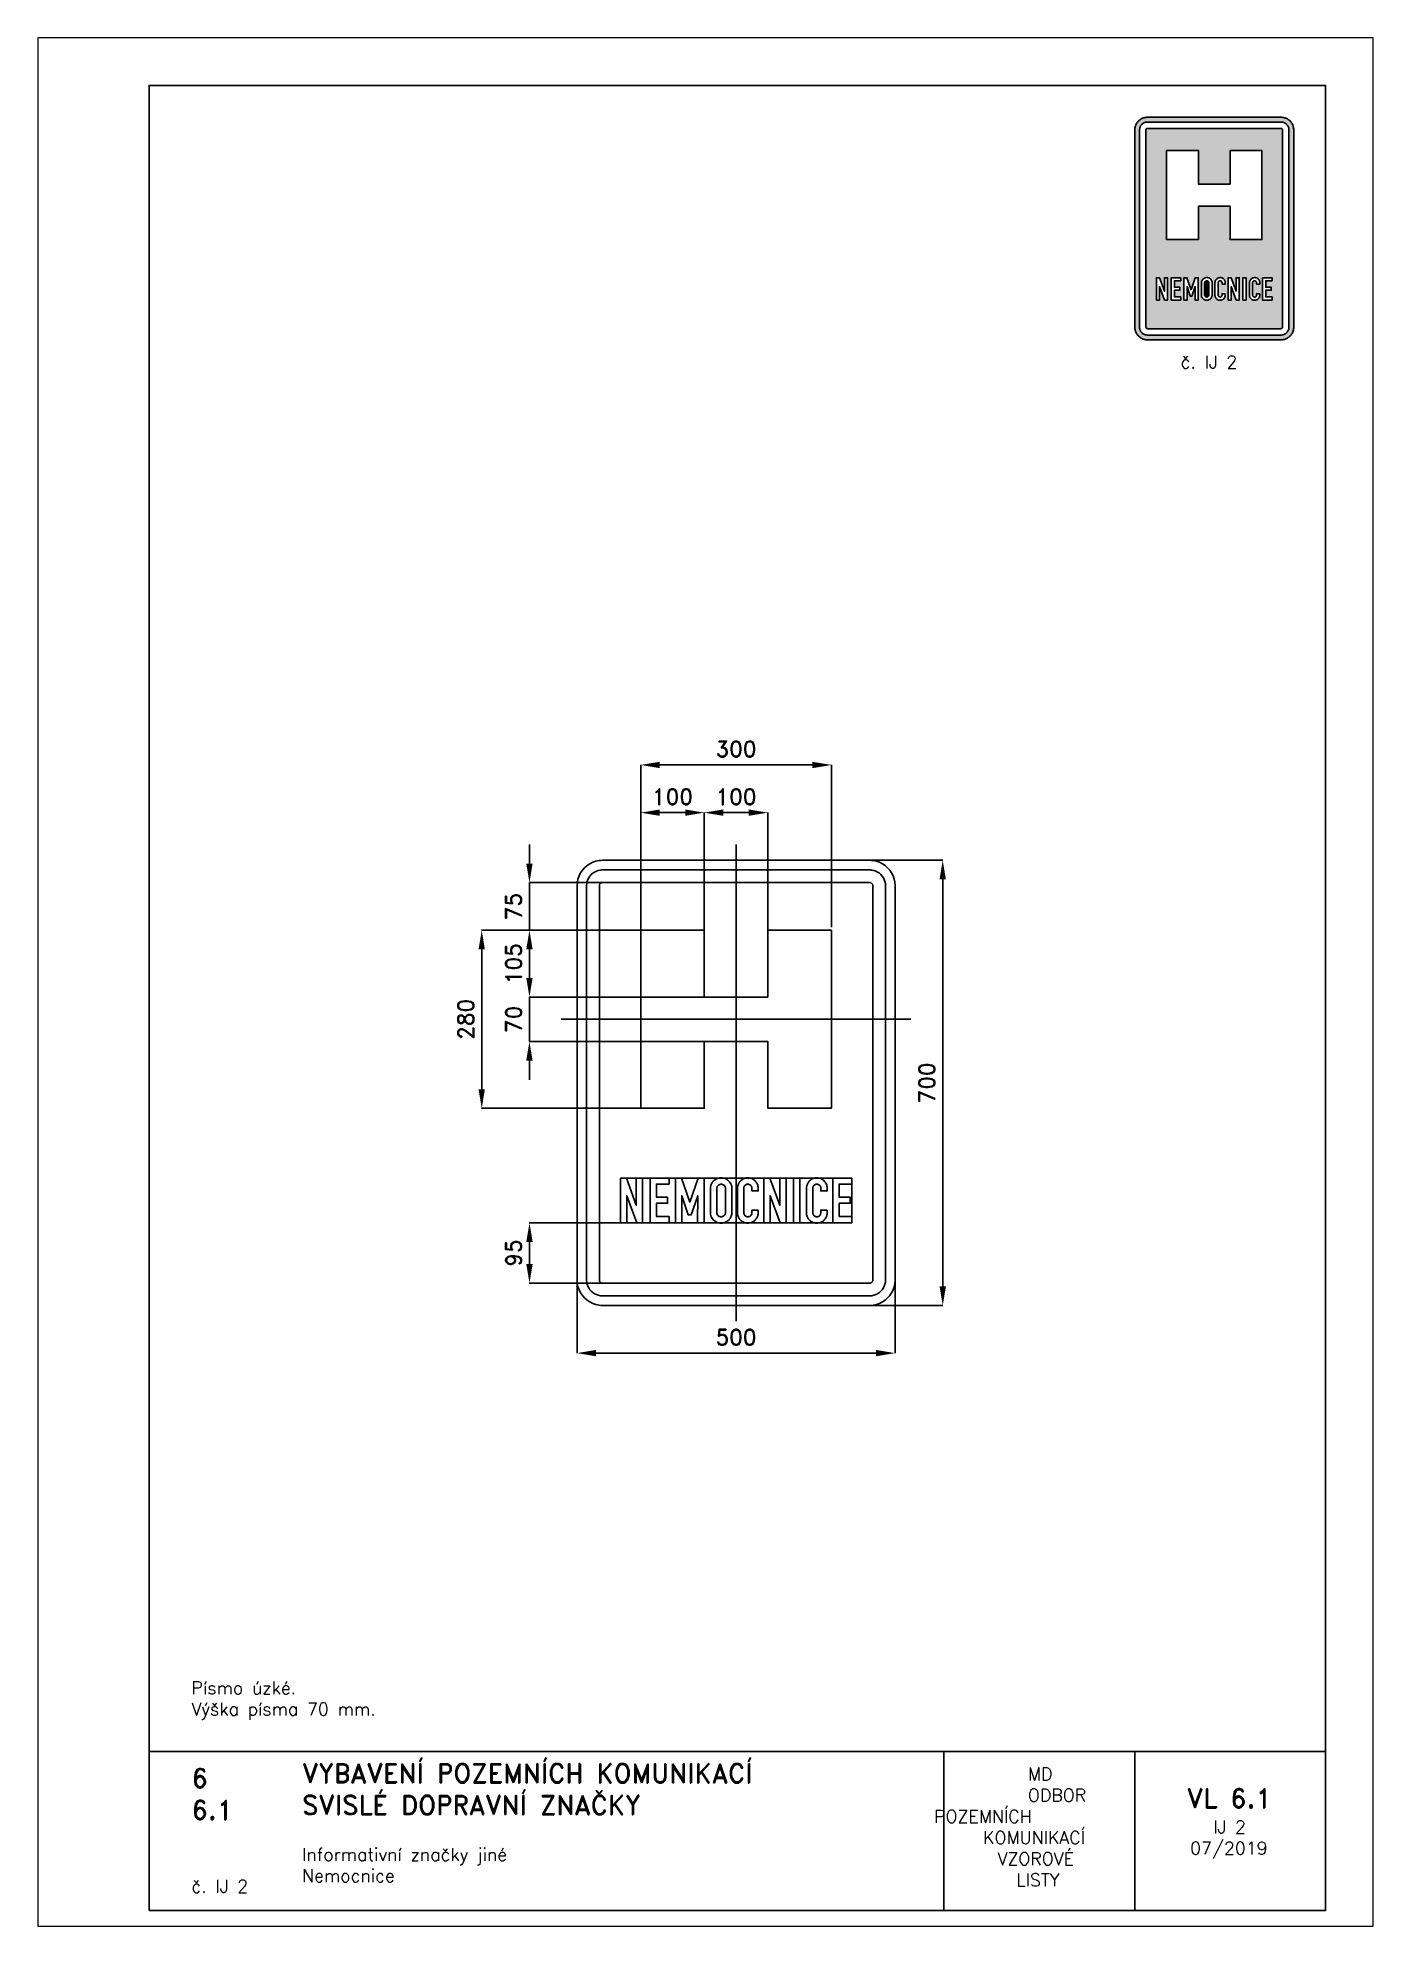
# Paper-space layout 'IJ 2' of a CAD drawing. Header units: millimetres. Extents: x 0 to 210, y 0 to 297.
# The model-space entities are those that its viewports show. They can reach past a viewport. Long polylines and large blocks are cut down to what shows.
import ezdxf

# ---------------------------------------------------------------- set-up
doc = ezdxf.new("R2010")
doc.units = ezdxf.units.MM
doc.header["$LTSCALE"] = 5
doc.linetypes.add('ČERCHOVANÁX2', pattern=[2, 1, -0.5, 0, -0.5])
doc.linetypes.add('ČÁRKOVANÁX2', pattern=[1.5, 1, -0.5])
for name, color, linetype in [('Kóty', 2, 'Continuous'), ('Rozpiska', 7, 'Continuous'), ('Značka', 7, 'Continuous')]:
    doc.layers.add(name, color=color, linetype=linetype)
doc.layers.add('Rámeček', color=6, linetype='Continuous', plot=False)
doc.styles.get("Standard").update_dxf_attribs({"font": 'romand.shx', "height": 25})
doc.dimstyles.get("Standard").update_dxf_attribs({"dimtxt": 25, "dimasz": 30, "dimexe": 0.18, "dimexo": 0.0625, "dimgap": 12.5, "dimtad": 1, "dimdec": 0, "dimzin": 0, "dimdsep": 46, "dimtxsty": 'Standard', "dimcen": 0.09, "dimadec": 0, "dimazin": 0, "dimtfac": 1, "dimtdec": 0, "dimtofl": 0, "dimtmove": 0, "dimatfit": 3, "dimfxl": 1, "dimtolj": 1, "dimtzin": 0, "dimarcsym": 0})

psp = doc.layouts.new('IJ 2')

# ---------------------------------------------------------------- texts
at = {"layer": 'Rozpiska', "color": 7, "attachment_point": 1}
for s, width, gutter_width, heights, insert, char_height in [('\\pi7.21429;č. IJ 2', 25, 75, [0], (172.5, 247.003342), 2), ('Písmo úzké.\\PVýška písma 70 mm. {\\H1.83333x; }', 155.50107322, 100, [0], (24.169718, 38.486906), 2), ('6', 149.0421774, 100, [0], (24.169718, 24.771436), 3), ('{\\C6;VYBAVENÍ POZEMNÍCH KOMUNIKACÍ\\P}SVISLÉ DOPRAVNÍ ZNAČKY{\\H1.34524x; }', 149.0421774, 100, [0], (41.561669, 25.560725), 3), ('\\pi14.7414;{\\C6;MD\\P\\pi2.36044;}ODBOR POZEMNÍCH{\\H1.57143x; }\\P\\pi7.69378;KOMUNIKACÍ{\\H1.5x; }\\P\\pi9.97949;{\\C6;VZOROVÉ\\H1.47619x; \\H0.67742x;\\P\\pi12.93187;LISTY\\H1.26984x; }', 33.10184049, 100, [0], (140.953473, 24.94524), 2), ('\\pi1.03113;{\\H1.5x;\\C6;VL 6.1\\P\\pi5.17397;\\H0.66667x;IJ 2\\H1.66666x; \\H0.6x;\\P\\pi1.5549;07/2019\\H1.80159x; }', 16.06225437, 100, [0], (179.655062, 21.609752), 2), ('6.1', 149.0421774, 100, [0], (24.169718, 19.777345), 3), ('{\\C6;Informativní značky jiné\\P}Nemocnice{\\H1.83333x; }', 149.0421774, 100, [0], (41.561669, 12.285052), 2), ('{\\C6;č. IJ 2}', 12.01132098, 100, [2.666667], (24.169718, 7.277566), 2)]:
    psp.add_mtext_dynamic_manual_height_columns(s, width=width, gutter_width=gutter_width, heights=heights, dxfattribs=dict(at, insert=insert, char_height=char_height))

msp = doc.modelspace()

# ---------------------------------------------------------------- blocks, each defined once
blk = doc.blocks.new('*D0')
at = {"layer": 'Defpoints', "color": 0, "transparency": 16777216}
for p in [(-250, -310), (250, -310), (250, -425)]:
    blk.add_point(p, dxfattribs=at)
at = {"layer": 'Kóty', "color": 0, "lineweight": -2, "transparency": 16777216}
for p, q in [((-250, -310.0625), (-250, -425.18)), ((250, -310.0625), (250, -425.18)), ((-220, -425), (220, -425))]:
    blk.add_line(p, q, dxfattribs=at)
at = {"layer": 'Kóty', "color": 0, "transparency": 16777216}
for points in [[(-220, -420), (-220, -430), (-250, -425)], [(220, -420), (220, -430), (250, -425)]]:
    blk.add_solid(points, dxfattribs=at)
at = {"layer": 'Kóty', "color": 0, "transparency": 16777216, "insert": (0, -400), "char_height": 25, "attachment_point": 5}
blk.add_mtext('\\A1;500', dxfattribs=at)
blk = doc.blocks.new('*D1')
at = {"layer": 'Defpoints', "color": 0, "transparency": 16777216}
for p in [(134.4, 350), (325, 350), (156.9, -350)]:
    blk.add_point(p, dxfattribs=at)
at = {"layer": 'Kóty', "color": 0, "lineweight": -2, "transparency": 16777216}
for p, q in [((134.5, 350), (325.2, 350)), ((325, -320), (325, 320)), ((156.9, -350), (325.2, -350))]:
    blk.add_line(p, q, dxfattribs=at)
at = {"layer": 'Kóty', "color": 0, "transparency": 16777216}
for points in [[(320, 320), (330, 320), (325, 350)], [(320, -320), (330, -320), (325, -350)]]:
    blk.add_solid(points, dxfattribs=at)
at = {"layer": 'Kóty', "color": 0, "transparency": 16777216, "insert": (300, 0), "char_height": 25, "attachment_point": 5, "rotation": 90}
blk.add_mtext('\\A1;700', dxfattribs=at)
blk = doc.blocks.new('*D2')
at = {"layer": 'Defpoints', "color": 0, "transparency": 16777216}
for p in [(-50, 425), (-150, 245), (-50, 240)]:
    blk.add_point(p, dxfattribs=at)
at = {"layer": 'Kóty', "color": 0, "lineweight": -2, "transparency": 16777216}
for p, q in [((-150, 245.0625), (-150, 425.18)), ((-120, 425), (-80, 425)), ((-50, 240.0625), (-50, 425.18))]:
    blk.add_line(p, q, dxfattribs=at)
at = {"layer": 'Kóty', "color": 0, "transparency": 16777216}
for points in [[(-120, 430), (-120, 420), (-150, 425)], [(-80, 430), (-80, 420), (-50, 425)]]:
    blk.add_solid(points, dxfattribs=at)
at = {"layer": 'Kóty', "color": 0, "transparency": 16777216, "insert": (-100, 450), "char_height": 25, "attachment_point": 5}
blk.add_mtext('\\A1;100', dxfattribs=at)
blk = doc.blocks.new('*D3')
at = {"layer": 'Defpoints', "color": 0, "transparency": 16777216}
for p in [(-149.9375, 240), (-324.9375, 135), (-49.9375, 135)]:
    blk.add_point(p, dxfattribs=at)
at = {"layer": 'Kóty', "color": 0, "lineweight": -2, "transparency": 16777216}
for p, q in [((-150, 240), (-325.1175, 240)), ((-324.9375, 210), (-324.9375, 165)), ((-50, 135), (-325.1175, 135))]:
    blk.add_line(p, q, dxfattribs=at)
at = {"layer": 'Kóty', "color": 0, "transparency": 16777216}
for points in [[(-329.9375, 210), (-319.9375, 210), (-324.9375, 240)], [(-329.9375, 165), (-319.9375, 165), (-324.9375, 135)]]:
    blk.add_solid(points, dxfattribs=at)
at = {"layer": 'Kóty', "color": 0, "transparency": 16777216, "insert": (-349.9375, 187.5), "char_height": 25, "attachment_point": 5, "rotation": 90}
blk.add_mtext('\\A1;105', dxfattribs=at)
blk = doc.blocks.new('*D4')
at = {"layer": 'Defpoints', "color": 0, "transparency": 16777216}
for p in [(50, 425), (-50, 240), (50, 240)]:
    blk.add_point(p, dxfattribs=at)
at = {"layer": 'Kóty', "color": 0, "lineweight": -2, "transparency": 16777216}
for p, q in [((-50, 240.0625), (-50, 425.18)), ((-20, 425), (20, 425)), ((50, 240.0625), (50, 425.18))]:
    blk.add_line(p, q, dxfattribs=at)
at = {"layer": 'Kóty', "color": 0, "transparency": 16777216}
for points in [[(-20, 430), (-20, 420), (-50, 425)], [(20, 430), (20, 420), (50, 425)]]:
    blk.add_solid(points, dxfattribs=at)
at = {"layer": 'Kóty', "color": 0, "transparency": 16777216, "insert": (0, 450), "char_height": 25, "attachment_point": 5}
blk.add_mtext('\\A1;100', dxfattribs=at)
blk = doc.blocks.new('*D5')
at = {"layer": 'Defpoints', "color": 0, "transparency": 16777216}
for p in [(-149.9375, 240), (-399.9375, -40), (-149.9375, -40)]:
    blk.add_point(p, dxfattribs=at)
at = {"layer": 'Kóty', "color": 0, "lineweight": -2, "transparency": 16777216}
for p, q in [((-150, 240), (-400.1175, 240)), ((-399.9375, 210), (-399.9375, -10)), ((-150, -40), (-400.1175, -40))]:
    blk.add_line(p, q, dxfattribs=at)
at = {"layer": 'Kóty', "color": 0, "transparency": 16777216}
for points in [[(-404.9375, 210), (-394.9375, 210), (-399.9375, 240)], [(-404.9375, -10), (-394.9375, -10), (-399.9375, -40)]]:
    blk.add_solid(points, dxfattribs=at)
at = {"layer": 'Kóty', "color": 0, "transparency": 16777216, "insert": (-424.9375, 100), "char_height": 25, "attachment_point": 5, "rotation": 90}
blk.add_mtext('\\A1;280', dxfattribs=at)
blk = doc.blocks.new('*D6')
at = {"layer": 'Defpoints', "color": 0, "transparency": 16777216}
for p in [(150, 500), (-150, 240), (150, 245)]:
    blk.add_point(p, dxfattribs=at)
at = {"layer": 'Kóty', "color": 0, "lineweight": -2, "transparency": 16777216}
for p, q in [((-150, 240.0625), (-150, 500.18)), ((-120, 500), (120, 500)), ((150, 245.0625), (150, 500.18))]:
    blk.add_line(p, q, dxfattribs=at)
at = {"layer": 'Kóty', "color": 0, "transparency": 16777216}
for points in [[(-120, 505), (-120, 495), (-150, 500)], [(120, 505), (120, 495), (150, 500)]]:
    blk.add_solid(points, dxfattribs=at)
at = {"layer": 'Kóty', "color": 0, "transparency": 16777216, "insert": (0, 525), "char_height": 25, "attachment_point": 5}
blk.add_mtext('\\A1;300', dxfattribs=at)
blk = doc.blocks.new('*D7')
at = {"layer": 'Defpoints', "color": 0, "transparency": 16777216}
for p in [(-324.9375, 135), (-49.9375, 135), (-49.9375, 65)]:
    blk.add_point(p, dxfattribs=at)
at = {"layer": 'Kóty', "color": 0, "lineweight": -2, "transparency": 16777216}
for p, q in [((-324.9375, 165), (-324.9375, 195)), ((-50, 135), (-325.1175, 135)), ((-50, 65), (-325.1175, 65)), ((-324.9375, 35), (-324.9375, 5))]:
    blk.add_line(p, q, dxfattribs=at)
at = {"layer": 'Kóty', "color": 0, "transparency": 16777216}
for points in [[(-329.9375, 165), (-319.9375, 165), (-324.9375, 135)], [(-329.9375, 35), (-319.9375, 35), (-324.9375, 65)]]:
    blk.add_solid(points, dxfattribs=at)
at = {"layer": 'Kóty', "color": 0, "transparency": 16777216, "insert": (-349.9375, 100), "char_height": 25, "attachment_point": 5, "rotation": 90}
blk.add_mtext('\\A1;70', dxfattribs=at)
blk = doc.blocks.new('*D8')
at = {"layer": 'Defpoints', "color": 0, "transparency": 16777216}
for p in [(-324.9, -220), (-181.9, -220), (-180.3, -315)]:
    blk.add_point(p, dxfattribs=at)
at = {"layer": 'Kóty', "color": 0, "lineweight": -2, "transparency": 16777216}
for p, q in [((-182, -220), (-325.1, -220)), ((-324.9, -285), (-324.9, -250)), ((-180.3, -315), (-325.1, -315))]:
    blk.add_line(p, q, dxfattribs=at)
at = {"layer": 'Kóty', "color": 0, "transparency": 16777216}
for points in [[(-329.9, -250), (-319.9, -250), (-324.9, -220)], [(-329.9, -285), (-319.9, -285), (-324.9, -315)]]:
    blk.add_solid(points, dxfattribs=at)
at = {"layer": 'Kóty', "color": 0, "transparency": 16777216, "insert": (-349.9, -267.5), "char_height": 25, "attachment_point": 5, "rotation": 90}
blk.add_mtext('\\A1;95', dxfattribs=at)
blk = doc.blocks.new('*D9')
at = {"layer": 'Defpoints', "color": 0, "transparency": 16777216}
for p in [(-324.9, 315), (-197.4, 315), (-145.3, 240)]:
    blk.add_point(p, dxfattribs=at)
at = {"layer": 'Kóty', "color": 0, "lineweight": -2, "transparency": 16777216}
for p, q in [((-324.9, 345), (-324.9, 375)), ((-197.4, 315), (-325.1, 315)), ((-145.4, 240), (-325.1, 240)), ((-324.9, 210), (-324.9, 180))]:
    blk.add_line(p, q, dxfattribs=at)
at = {"layer": 'Kóty', "color": 0, "transparency": 16777216}
for points in [[(-329.9, 345), (-319.9, 345), (-324.9, 315)], [(-329.9, 210), (-319.9, 210), (-324.9, 240)]]:
    blk.add_solid(points, dxfattribs=at)
at = {"layer": 'Kóty', "color": 0, "transparency": 16777216, "insert": (-349.9, 277.5), "char_height": 25, "attachment_point": 5, "rotation": 90}
blk.add_mtext('\\A1;75', dxfattribs=at)

# ---------------------------------------------------------------- dimensions: what is measured, and where the dimension line sits
at = {"layer": 'Kóty'}
for base, p1, p2, picture, middle in [((150, 500), (-150, 240), (150, 245), '*D6', (0, 525)), ((-50, 425), (-150, 245), (-50, 240), '*D2', (-100, 450)), ((50, 425), (-50, 240), (50, 240), '*D4', (0, 450)), ((250, -425), (-250, -310), (250, -310), '*D0', (0, -400))]:
    dim = msp.add_linear_dim(base=base, p1=p1, p2=p2, dimstyle='Standard', dxfattribs=at)
    dim.commit()
    dim.dimension.update_dxf_attribs({"geometry": picture, "text_midpoint": middle})
for base, p1, p2, picture, middle in [((-324.9375, 315), (-145.3409, 240), (-197.3832, 315), '*D9', (-349.9375, 277.5)), ((325, 350), (156.8502, -350), (134.4095, 350), '*D1', (300, 0)), ((-399.9375, -40), (-149.9375, 240), (-149.9375, -40), '*D5', (-424.9375, 100)), ((-324.9375, 135), (-149.9375, 240), (-49.9375, 135), '*D3', (-349.9375, 187.5)), ((-324.9375, 135), (-49.9375, 65), (-49.9375, 135), '*D7', (-349.9375, 100)), ((-324.937, -220), (-180.2582, -315), (-181.901, -220), '*D8', (-349.937, -267.5))]:
    dim = msp.add_linear_dim(base=base, p1=p1, p2=p2, angle=90, dimstyle='Standard', dxfattribs=at)
    dim.commit()
    dim.dimension.update_dxf_attribs({"geometry": picture, "text_midpoint": middle})

# ---------------------------------------------------------------- linework, layer by layer
at = {"layer": 'Kóty'}
for points in [[(-324.9375, 240), (-324.9375, 315)], [(-324.9375, 65), (-324.9375, 135)]]:
    msp.add_lwpolyline(points, dxfattribs=at)
at = {"layer": 'Značka', "color": 6, "linetype": 'ČERCHOVANÁX2', "ltscale": 5}
for points in [[(0, -375), (0, 375)], [(275, 100), (-275, 100)]]:
    msp.add_lwpolyline(points, dxfattribs=at)
at = {"layer": 'Značka', "color": 5}
for points in [[(-210, -350), (-210.2, -349.9995), (-210.3, -349.9988, -0.0321716), (-215.5, -349.637), (-220.6, -348.5823), (-225.5, -346.9227), (-230.1, -344.5885), (-234.4, -341.714), (-238.3, -338.2843), (-241.7, -334.4026), (-244.6, -330.0906), (-246.9, -325.4605), (-248.6, -320.5549), (-249.7, -315.4767), (-250, -310.314), (-250, -310.157), (-250, -310), (-250, 310), (-250, 310.157), (-250, 310.314), (-249.6, 315.479), (-248.6, 320.555), (-246.9, 325.464), (-244.6, 330.091), (-241.7, 334.402), (-238.3, 338.284), (-234.4, 341.717), (-230.1, 344.589), (-225.5, 346.906), (-220.6, 348.582), (-215.5, 349.654, -0.0367311), (-210.3, 349.999), (-210.2, 350), (-210, 350), (210, 350), (210.2, 350), (210.3, 349.999, -0.0321716), (215.5, 349.637), (220.6, 348.582), (225.5, 346.923), (230.1, 344.589), (234.4, 341.714), (238.3, 338.284), (241.7, 334.403), (244.6, 330.091), (246.9, 325.46), (248.6, 320.555), (249.7, 315.477), (250, 310.314), (250, 310.157), (250, 310), (250, -310), (250, -310.157), (250, -310.314), (249.6, -315.4791), (248.6, -320.5549), (246.9, -325.4636), (244.6, -330.0906), (241.7, -334.4017), (238.3, -338.2843), (234.4, -341.7172), (230.1, -344.5885), (225.5, -346.9061), (220.6, -348.5823), (215.5, -349.6542, -0.0367341), (210.3, -349.9988), (210.2, -349.9996), (210, -350), (-210, -350)], [(-210, -335), (-210.1, -334.9997), (-210.2, -334.9992, -0.0321601), (-213.4, -334.7731), (-216.6, -334.1139), (-219.7, -333.0767), (-222.6, -331.6178), (-225.3, -329.8212), (-227.7, -327.6777), (-229.8, -325.2516), (-231.6, -322.5566), (-233.1, -319.6628), (-234.1, -316.5968), (-234.8, -313.423), (-235, -310.196), (-235, -310.098), (-235, -310), (-235, 310), (-235, 310.098), (-235, 310.196), (-234.8, 313.424), (-234.1, 316.597), (-233.1, 319.665), (-231.6, 322.557), (-229.8, 325.251), (-227.7, 327.678), (-225.3, 329.823), (-222.6, 331.618), (-219.7, 333.066), (-216.6, 334.114), (-213.4, 334.784, -0.0367287), (-210.2, 334.999), (-210.1, 335), (-210, 335), (210, 335), (210.1, 335), (210.2, 334.999, -0.0321789), (213.4, 334.773), (216.6, 334.114), (219.7, 333.077), (222.6, 331.618), (225.3, 329.821), (227.7, 327.678), (229.8, 325.252), (231.6, 322.557), (233.1, 319.663), (234.1, 316.597), (234.8, 313.423), (235, 310.196), (235, 310.098), (235, 310), (235, -310), (235, -310.098), (235, -310.196), (234.8, -313.424), (234.1, -316.5968), (233.1, -319.6648), (231.6, -322.5566), (229.8, -325.2511), (227.7, -327.6777), (225.3, -329.8233), (222.6, -331.6178), (219.7, -333.0663), (216.6, -334.1139), (213.4, -334.7839), (210.2, -334.9992), (210.1, -334.9997), (210, -335), (-210, -335)], [(-40.418, -165.684), (-40.397, -165.396), (-40.374, -165.108, -0.051733), (-39.674, -161.418, -0.0600933), (-38.172, -157.962, -0.0716253), (-35.573, -154.461, -0.0679636), (-32.113, -151.801, -0.0544653), (-28.957, -150.31, -0.0541701), (-25.557, -149.533, -0.0655145), (-21.283, -149.513, -0.0682207), (-17.157, -150.613, -0.0767847), (-12.998, -153.022, -0.0704618), (-9.676, -156.57, -0.0681293), (-7.473, -160.516, -0.0847074), (-6.562, -164.853), (-6.546, -165.145), (-6.533, -165.436), (-6.533, -204.301), (-6.561, -204.615), (-6.592, -204.928, -0.0377601), (-7.119, -207.915, -0.0465732), (-8.145, -210.783, -0.0865373), (-11.176, -215.366, -0.0879374), (-15.582, -218.666, -0.0674193), (-19.389, -220.164, -0.0628024), (-23.45, -220.634, -0.062162), (-27.572, -220.177, -0.0660904), (-31.427, -218.702, -0.0603087), (-34.513, -216.613, -0.0556388), (-37.056, -213.853, -0.0600412), (-39.097, -210.426, -0.0708078), (-40.177, -206.634, -0.0150793), (-40.301, -205.685), (-40.381, -204.731), (-40.4, -204.472), (-40.418, -204.214), (-40.418, -165.684)], [(-30.399, -166.224), (-30.399, -203.681), (-30.379, -203.929), (-30.355, -204.177, 0.0582182), (-29.926, -206.117, 0.0769701), (-28.999, -207.874, 0.089883), (-27.477, -209.42, 0.0860668), (-25.506, -210.36, 0.0855104), (-23.339, -210.663, 0.0834885), (-21.197, -210.236, 0.0742074), (-19.459, -209.333, 0.0736881), (-18.061, -207.969, 0.0550292), (-17.274, -206.731, 0.0528312), (-16.771, -205.358, 0.0243052), (-16.636, -204.747, 0.0281509), (-16.567, -204.126), (-16.557, -203.897), (-16.552, -203.667), (-16.552, -166.122), (-16.572, -165.863), (-16.596, -165.604, 0.0565807), (-16.951, -164.006, 0.0655496), (-17.682, -162.534, 0.0890241), (-19.155, -160.91, 0.0838673), (-21.102, -159.866, 0.0862927), (-23.349, -159.432, 0.0864773), (-25.608, -159.778, 0.0775756), (-27.439, -160.651, 0.0817799), (-28.897, -162.039, 0.0557063), (-29.641, -163.222, 0.047235), (-30.129, -164.532, 0.0222207), (-30.28, -165.162, 0.0259445), (-30.37, -165.801), (-30.386, -166.012), (-30.399, -166.224)], [(34.752, -200.028), (34.752, -204.877), (34.757, -205.11), (34.759, -205.344, -0.0583907), (34.454, -207.823, -0.0435191), (33.644, -210.222, -0.0745931), (31.059, -214.593, -0.0816281), (27.285, -217.951, -0.0699698), (23.591, -219.807, -0.0691761), (19.52, -220.583, -0.0862549), (14.192, -220.061, -0.0866519), (9.348, -217.783, -0.0701311), (6.146, -214.989, -0.0679124), (3.828, -211.44, -0.0473799), (2.775, -208.75, -0.0508912), (2.268, -205.927), (2.24, -205.584), (2.217, -205.242), (2.217, -165.305), (2.234, -165.083), (2.253, -164.86, -0.0256467), (2.574, -162.481, -0.0376712), (3.194, -160.157, -0.0782429), (5.283, -156.069, -0.0774535), (8.524, -152.793, -0.0554592), (11.274, -151.054, -0.0516367), (14.321, -149.942, -0.0504278), (17.512, -149.409, -0.052931), (20.745, -149.541, -0.0659806), (24.661, -150.582, -0.0641025), (28.19, -152.596, -0.0559456), (30.77, -154.908, -0.0585976), (32.754, -157.736, -0.0549797), (34.07, -160.817, -0.0502889), (34.716, -164.095), (34.754, -164.463), (34.789, -164.831), (34.789, -169.979), (24.792, -169.979), (24.792, -165.276), (24.77, -164.988), (24.741, -164.7, 0.0654418), (24.374, -163.326, 0.0580716), (23.676, -162.068, 0.0756868), (22.393, -160.661, 0.082058), (20.737, -159.72, 0.103141), (18.324, -159.279, 0.106124), (15.94, -159.836, 0.080064), (14.429, -160.781, 0.074162), (13.278, -162.133, 0.0565734), (12.632, -163.409, 0.0531993), (12.279, -164.788), (12.24, -165.053), (12.206, -165.32), (12.206, -204.301), (12.219, -204.538), (12.235, -204.775, 0.0598603), (12.556, -206.32, 0.0640203), (13.249, -207.75, 0.0838143), (14.565, -209.282, 0.0877969), (16.319, -210.288, 0.0897613), (18.335, -210.704, 0.089106), (20.366, -210.397, 0.0782584), (21.987, -209.612, 0.0735151), (23.304, -208.377, 0.0689096), (24.237, -206.889, 0.0699379), (24.726, -205.22), (24.765, -204.965), (24.799, -204.709), (24.799, -200.028), (34.752, -200.028)], [(143.223, -200.028), (143.223, -204.877), (143.228, -205.11), (143.23, -205.344, -0.0584149), (142.925, -207.823, -0.0435307), (142.115, -210.222, -0.0745877), (139.53, -214.593, -0.0816281), (135.756, -217.951, -0.0699698), (132.062, -219.807, -0.0691761), (127.991, -220.583, -0.0862549), (122.663, -220.061, -0.0866539), (117.819, -217.783, -0.0701311), (114.617, -214.989, -0.0679124), (112.299, -211.44, -0.0473603), (111.245, -208.75, -0.0509018), (110.739, -205.927), (110.711, -205.584), (110.687, -205.242), (110.687, -165.305), (110.705, -165.083), (110.724, -164.86, -0.0256341), (111.045, -162.481, -0.0376712), (111.665, -160.157, -0.0782429), (113.754, -156.069, -0.0774441), (116.995, -152.793, -0.0554592), (119.745, -151.054, -0.0516367), (122.792, -149.942, -0.0504278), (125.983, -149.409, -0.0529301), (129.216, -149.541, -0.0659767), (133.132, -150.582, -0.064095), (136.66, -152.596, -0.0559518), (139.241, -154.908, -0.0585976), (141.225, -157.736, -0.0549879), (142.541, -160.817, -0.05028), (143.186, -164.095), (143.225, -164.463), (143.259, -164.831), (143.259, -169.979), (133.262, -169.979), (133.262, -165.276), (133.241, -164.988), (133.211, -164.7, 0.0654833), (132.845, -163.326, 0.0580716), (132.147, -162.068, 0.0756868), (130.863, -160.661, 0.0820512), (129.208, -159.72, 0.103142), (126.795, -159.279, 0.106128), (124.41, -159.836, 0.0800719), (122.9, -160.781, 0.0741358), (121.749, -162.133, 0.0565354), (121.103, -163.409, 0.0531993), (120.75, -164.788), (120.711, -165.053), (120.677, -165.32), (120.677, -204.301), (120.69, -204.538), (120.706, -204.775, 0.0598789), (121.027, -206.32, 0.0640036), (121.72, -207.75, 0.0837914), (123.036, -209.282, 0.0877969), (124.79, -210.288, 0.0897613), (126.806, -210.704, 0.0891104), (128.836, -210.397, 0.0782584), (130.458, -209.612, 0.0735151), (131.775, -208.377, 0.0689096), (132.708, -206.889, 0.0699379), (133.197, -205.22), (133.236, -204.965), (133.27, -204.709), (133.27, -200.028), (143.223, -200.028)]]:
    msp.add_lwpolyline(points, format="xyb", dxfattribs=at)
for points in [[(-210, -315), (210, -315), (210, -315), (210, -315), (210.7, -314.955), (211.3, -314.823), (211.9, -314.615), (212.5, -314.324), (213.1, -313.964), (213.5, -313.536), (214, -313.05), (214.3, -312.511), (214.6, -311.933), (214.8, -311.319), (215, -310.685), (215, -310.039), (215, -310.02), (215, -310), (215, 310), (215, 310.02), (215, 310.039), (215, 310.685), (214.8, 311.319), (214.6, 311.933), (214.3, 312.511), (214, 313.05), (213.5, 313.536), (213.1, 313.965), (212.5, 314.324), (211.9, 314.613), (211.3, 314.823), (210.7, 314.957), (210, 315), (210, 315), (210, 315), (-210, 315), (-210, 315), (-210, 315), (-210.7, 314.955), (-211.3, 314.823), (-211.9, 314.615), (-212.5, 314.324), (-213.1, 313.964), (-213.5, 313.536), (-214, 313.05), (-214.3, 312.511), (-214.6, 311.933), (-214.8, 311.319), (-215, 310.685), (-215, 310.039), (-215, 310.02), (-215, 310), (-215, -310), (-215, -310.02), (-215, -310.039), (-215, -310.685), (-214.8, -311.319), (-214.6, -311.933), (-214.3, -312.511), (-214, -313.05), (-213.5, -313.536), (-213.1, -313.965), (-212.5, -314.324), (-211.9, -314.613), (-211.3, -314.823), (-210.7, -314.957), (-210, -315), (-210, -315), (-210, -315)], [(50, 135), (50, 240), (150, 240), (150, -40), (50, -40), (50, 65), (-50, 65), (-50, -40), (-150, -40), (-150, 240), (-50, 240), (-50, 135), (50, 135)], [(-181.9635, -220), (-181.9635, -150), (-172.4844, -150), (-156.9313, -192.467), (-156.9313, -150), (-146.964, -150), (-146.964, -220), (-156.3115, -220), (-171.974, -177.621), (-171.974, -220), (-181.9635, -220)], [(-135.297, -220), (-135.297, -150), (-105.343, -150), (-105.343, -159.275), (-125.358, -159.275), (-125.358, -179.947), (-107.822, -179.947), (-107.822, -189.324), (-125.358, -189.324), (-125.358, -210.018), (-105.343, -210.018), (-105.343, -220), (-135.297, -220)], [(-95.426, -220), (-95.426, -150), (-85.91, -150), (-72.88, -187.465), (-59.682, -150), (-50.342, -150), (-50.371, -220), (-60.441, -220), (-60.375, -177.584), (-70.394, -207.524), (-75.359, -207.524), (-85.364, -177.584), (-85.393, -220), (-95.426, -220)], [(43.539, -220), (43.539, -150), (53.018, -150), (68.571, -192.467), (68.571, -150), (78.539, -150), (78.539, -220), (69.191, -220), (53.528, -177.621), (53.528, -220), (43.539, -220)], [(90.205, -220), (90.205, -150), (100.187, -150), (100.187, -220), (90.205, -220)], [(152.009, -220), (152.009, -150), (181.964, -150), (181.964, -159.275), (161.948, -159.275), (161.948, -179.947), (179.484, -179.947), (179.484, -189.324), (161.948, -189.324), (161.948, -210.018), (181.964, -210.018), (181.964, -220), (152.009, -220)]]:
    msp.add_lwpolyline(points, dxfattribs=at)
at = {"layer": 'Značka', "color": 6, "linetype": 'ČÁRKOVANÁX2', "ltscale": 2.5}
msp.add_lwpolyline([(-181.9635, -220), (181.9635, -220), (181.9635, -150), (-181.9635, -150)], close=True, dxfattribs=at)

msp.set_redraw_order([(e.dxf.handle, doc.entitydb.next_handle()) for e in msp.query("TEXT MTEXT ATTDEF DIMENSION ARC_DIMENSION")])  # texts and dimensions are drawn at this point

# ---------------------------------------------------------------- hatches: boundary and pattern name
at = {"layer": 'Značka'}
h = psp.add_hatch(color=170, dxfattribs=at)
h.dxf.hatch_style = 1
h.paths.add_polyline_path([(187.5, 274), (187.5, 279.25), (192.5, 279.25), (192.5, 265.25), (187.5, 265.25), (187.5, 270.5), (182.5, 270.5), (182.5, 265.25), (177.5, 265.25), (177.5, 279.25), (182.5, 279.25), (182.5, 274)], flags=0)
edge = h.paths.add_edge_path(flags=16)
edge.add_line((174.5, 250.25), (174.4951, 250.250015))
edge.add_line((174.4951, 250.250015), (174.4902, 250.25004))
edge.add_arc((174.497237, 251.508302), 1.258282, 262.30713865, 269.67956983, ccw=False)
edge.add_arc((174.481643, 251.395343), 1.144252, 254.20335991, 262.32381394, ccw=False)
edge.add_arc((174.450443, 251.376206), 1.11762, 247.16676901, 255.47548408, ccw=False)
edge.add_arc((174.47375, 251.431878), 1.177973, 239.28900646, 247.17270528, ccw=False)
edge.add_arc((174.469951, 251.461419), 1.201571, 232.43800864, 240.16418939, ccw=False)
edge.add_arc((174.461694, 251.45126), 1.188485, 224.64380722, 232.45500881, ccw=False)
edge.add_arc((174.448526, 251.460156), 1.18547, 217.56508846, 225.3969612, ccw=False)
edge.add_arc((174.447057, 251.459575), 1.183951, 209.74492348, 217.58613596, ccw=False)
edge.add_arc((174.444719, 251.475828), 1.190083, 202.6847575, 210.48018667, ccw=False)
edge.add_arc((174.466424, 251.485202), 1.213724, 195.04434613, 202.69788891, ccw=False)
edge.add_arc((174.438347, 251.494548), 1.189147, 188.00952031, 195.83038219, ccw=False)
edge.add_arc((174.351833, 251.482578), 1.101809, 179.60439996, 188.01997823, ccw=False)
edge.add_line((173.25005, 251.490185), (173.25, 251.49509))
edge.add_line((173.25, 251.49509), (173.25, 251.5))
edge.add_line((173.25, 251.5), (173.25, 282.5))
edge.add_line((173.25, 282.5), (173.25, 282.5049))
edge.add_line((173.25, 282.5049), (173.25005, 282.5098))
edge.add_arc((174.5076, 282.502851), 1.257569, 172.30682154, 179.68341953, ccw=False)
edge.add_arc((174.395672, 282.51836), 1.144573, 164.20801224, 172.32608576, ccw=False)
edge.add_arc((174.376816, 282.549417), 1.11825, 157.17254719, 165.47640996, ccw=False)
edge.add_arc((174.432266, 282.526011), 1.178437, 149.28892657, 157.16962664, ccw=False)
edge.add_arc((174.46138, 282.529926), 1.201607, 142.43197188, 150.15845023, ccw=False)
edge.add_arc((174.451407, 282.538357), 1.188562, 134.65109159, 142.46098836, ccw=False)
edge.add_arc((174.459999, 282.551669), 1.185231, 127.56556222, 135.39883134, ccw=False)
edge.add_arc((174.459603, 282.552871), 1.184037, 119.74520963, 127.58584982, ccw=False)
edge.add_arc((174.475702, 282.55543), 1.189901, 112.68236024, 120.47941474, ccw=False)
edge.add_arc((174.485125, 282.533772), 1.213518, 105.04369368, 112.69854136, ccw=False)
edge.add_arc((174.494523, 282.561698), 1.189099, 98.0088808, 105.83029208, ccw=False)
edge.add_arc((174.482587, 282.647969), 1.102008, 89.60416913, 98.01926677, ccw=False)
edge.add_line((174.4902, 283.74995), (174.4951, 283.75))
edge.add_line((174.4951, 283.75), (174.5, 283.75))
edge.add_line((174.5, 283.75), (195.5, 283.75))
edge.add_line((195.5, 283.75), (195.505, 283.75))
edge.add_line((195.505, 283.75), (195.51, 283.74995))
edge.add_arc((195.502861, 282.495635), 1.254335, 82.29651482, 89.67389123, ccw=False)
edge.add_arc((195.518284, 282.601618), 1.147242, 74.23400702, 82.35031805, ccw=False)
edge.add_arc((195.549247, 282.625587), 1.116005, 67.12850468, 75.42959797, ccw=False)
edge.add_arc((195.526223, 282.565352), 1.180455, 59.3505781, 67.23516968, ccw=False)
edge.add_arc((195.529759, 282.539775), 1.200764, 52.3939183, 60.1178785, ccw=False)
edge.add_arc((195.538403, 282.547518), 1.189356, 44.68610321, 52.496206, ccw=False)
edge.add_arc((195.552378, 282.542475), 1.183043, 37.49597978, 45.3357272, ccw=False)
edge.add_arc((195.552846, 282.538573), 1.185052, 29.81878103, 37.65942122, ccw=False)
edge.add_arc((195.556099, 282.523824), 1.189651, 22.71211971, 30.51297424, ccw=False)
edge.add_arc((195.53439, 282.518074), 1.2119, 14.90766657, 22.56663494, ccw=False)
edge.add_arc((195.562755, 282.505742), 1.187819, 8.0046573, 15.83451558, ccw=False)
edge.add_arc((195.647891, 282.515714), 1.102125, -0.30744529, 8.10762946, ccw=False)
edge.add_line((196.75, 282.5098), (196.75, 282.5049))
edge.add_line((196.75, 282.5049), (196.75, 282.5))
edge.add_line((196.75, 282.5), (196.75, 251.5))
edge.add_line((196.75, 251.5), (196.75, 251.49509))
edge.add_line((196.75, 251.49509), (196.75, 251.490185))
edge.add_line((196.75, 251.490185), (196.7385, 251.32878))
edge.add_arc((195.605401, 251.481772), 1.143381, 344.18478831, 352.3103696, ccw=False)
edge.add_arc((195.62519, 251.447501), 1.115342, 337.28198633, 345.60177927, ccw=False)
edge.add_arc((195.570224, 251.47321), 1.175975, 329.26294655, 337.16083789, ccw=False)
edge.add_arc((195.538389, 251.471239), 1.202465, 322.39302412, 330.11895306, ccw=False)
edge.add_arc((195.549188, 251.460176), 1.18716, 314.68437276, 322.49797798, ccw=False)
edge.add_arc((195.540019, 251.449524), 1.186118, 307.52549802, 315.36112497, ccw=False)
edge.add_arc((195.54066, 251.445219), 1.182314, 299.78661554, 307.62791958, ccw=False)
edge.add_arc((195.524271, 251.446456), 1.191607, 292.64166584, 300.44100951, ccw=False)
edge.add_arc((195.515005, 251.464036), 1.211401, 285.07154978, 292.72603117, ccw=False)
edge.add_arc((195.505338, 251.44116), 1.191924, 277.9892416, 285.80623479, ccw=False)
edge.add_arc((195.517355, 251.349369), 1.099354, 269.61666965, 278.03391871, ccw=False)
edge.add_line((195.51, 250.25004), (195.505, 250.250015))
edge.add_line((195.505, 250.250015), (195.5, 250.25))
edge.add_line((195.5, 250.25), (174.5, 250.25))
edge = h.paths.add_edge_path(flags=0)
edge.add_line((174.5, 251.25), (195.5, 251.25))
edge.add_line((195.5, 251.25), (195.501, 251.250005))
edge.add_line((195.501, 251.250005), (195.502, 251.25001))
edge.add_arc((195.500453, 251.499595), 0.24959, 270.35515933, 277.72445394)
edge.add_arc((195.503524, 251.481247), 0.230996, 277.58139375, 285.6919366)
edge.add_line((195.566, 251.25886), (195.5965, 251.269235))
edge.add_line((195.5965, 251.269235), (195.6255, 251.28382))
edge.add_line((195.6255, 251.28382), (195.6525, 251.30179))
edge.add_line((195.6525, 251.30179), (195.677, 251.323225))
edge.add_line((195.677, 251.323225), (195.698, 251.347485))
edge.add_line((195.698, 251.347485), (195.716, 251.374435))
edge.add_line((195.716, 251.374435), (195.7305, 251.40337))
edge.add_line((195.7305, 251.40337), (195.741, 251.43403))
edge.add_line((195.741, 251.43403), (195.748, 251.46577))
edge.add_line((195.748, 251.46577), (195.75, 251.498035))
edge.add_line((195.75, 251.498035), (195.75, 251.49902))
edge.add_line((195.75, 251.49902), (195.75, 251.5))
edge.add_line((195.75, 251.5), (195.75, 282.5))
edge.add_line((195.75, 282.5), (195.75, 282.501))
edge.add_line((195.75, 282.501), (195.75, 282.50195))
edge.add_line((195.75, 282.50195), (195.7475, 282.53425))
edge.add_line((195.7475, 282.53425), (195.741, 282.56595))
edge.add_line((195.741, 282.56595), (195.731, 282.59665))
edge.add_line((195.731, 282.59665), (195.716, 282.62555))
edge.add_line((195.716, 282.62555), (195.698, 282.6525))
edge.add_line((195.698, 282.6525), (195.677, 282.6768))
edge.add_line((195.677, 282.6768), (195.6525, 282.69825))
edge.add_line((195.6525, 282.69825), (195.6255, 282.7162))
edge.add_line((195.6255, 282.7162), (195.5965, 282.73065))
edge.add_arc((195.502581, 282.507385), 0.242215, 67.18536529, 74.82132639)
edge.add_arc((195.500905, 282.510016), 0.240126, 74.27100489, 82.07804019)
edge.add_arc((195.503377, 282.531281), 0.218723, 81.95170045, 90.36073292)
edge.add_line((195.502, 282.75), (195.501, 282.75))
edge.add_line((195.501, 282.75), (195.5, 282.75))
edge.add_line((195.5, 282.75), (174.5, 282.75))
edge.add_line((174.5, 282.75), (174.499, 282.75))
edge.add_line((174.499, 282.75), (174.49805, 282.75))
edge.add_arc((174.499308, 282.498974), 0.251029, 90.28712662, 97.68238364)
edge.add_arc((174.496436, 282.520935), 0.228881, 97.70487257, 105.81726947)
edge.add_arc((174.490421, 282.524235), 0.22412, 104.56757658, 112.86129984)
edge.add_arc((174.494573, 282.513582), 0.23555, 112.78514596, 120.66172561)
edge.add_arc((174.494395, 282.50744), 0.240765, 119.88000546, 127.5981968)
edge.add_arc((174.491925, 282.509707), 0.237462, 127.45963052, 135.27843215)
edge.add_arc((174.489641, 282.508262), 0.23687, 134.64145744, 142.4878205)
edge.add_arc((174.488968, 282.508351), 0.236283, 142.40542855, 150.26351201)
edge.add_arc((174.48863, 282.505073), 0.237634, 149.53668483, 157.33321281)
edge.add_arc((174.493882, 282.50271), 0.243392, 157.29649441, 164.94012462)
edge.add_arc((174.487521, 282.501061), 0.2377, 164.15784543, 171.97376271)
edge.add_arc((174.470667, 282.503483), 0.220672, 171.98553335, 180.39809049)
edge.add_line((174.25, 282.50195), (174.25, 282.501))
edge.add_line((174.25, 282.501), (174.25, 282.5))
edge.add_line((174.25, 282.5), (174.25, 251.5))
edge.add_line((174.25, 251.5), (174.25, 251.49902))
edge.add_line((174.25, 251.49902), (174.25, 251.498035))
edge.add_line((174.25, 251.498035), (174.25225, 251.465755))
edge.add_line((174.25225, 251.465755), (174.25885, 251.43403))
edge.add_line((174.25885, 251.43403), (174.26925, 251.40335))
edge.add_line((174.26925, 251.40335), (174.2838, 251.374435))
edge.add_line((174.2838, 251.374435), (174.3018, 251.34749))
edge.add_line((174.3018, 251.34749), (174.3232, 251.323225))
edge.add_line((174.3232, 251.323225), (174.3475, 251.301765))
edge.add_line((174.3475, 251.301765), (174.37445, 251.28382))
edge.add_line((174.37445, 251.28382), (174.40335, 251.269335))
edge.add_line((174.40335, 251.269335), (174.43405, 251.25886))
edge.add_arc((174.498881, 251.487258), 0.237421, 254.15324422, 261.97836393)
edge.add_arc((174.496507, 251.470537), 0.220532, 261.98286697, 270.40075687)
edge.add_line((174.49805, 251.25001), (174.499, 251.250005))
edge.add_line((174.499, 251.250005), (174.5, 251.25))
edge = h.paths.add_edge_path()
edge.add_line((174.5, 249.5), (174.49215, 249.500023))
edge.add_line((174.49215, 249.500023), (174.4843, 249.500061))
edge.add_arc((174.495562, 251.513303), 2.013273, 262.30685909, 269.67949633, ccw=False)
edge.add_arc((174.470634, 251.332407), 1.830668, 254.20231479, 262.32212792, ccw=False)
edge.add_arc((174.420781, 251.302138), 1.788412, 247.16719209, 255.47522052, ccw=False)
edge.add_arc((174.457917, 251.39077), 1.884509, 239.28783028, 247.17228451, ccw=False)
edge.add_arc((174.452059, 251.438736), 1.922983, 232.44283695, 240.1678273, ccw=False)
edge.add_arc((174.439389, 251.42229), 1.902222, 224.636149, 232.44343611, ccw=False)
edge.add_arc((174.416513, 251.435623), 1.895484, 217.57072093, 225.40877438, ccw=False)
edge.add_arc((174.415497, 251.435462), 1.894581, 209.74546143, 217.58559801, ccw=False)
edge.add_arc((174.410512, 251.460881), 1.903023, 202.68427991, 210.48442479, ccw=False)
edge.add_arc((174.446388, 251.476061), 1.941978, 195.03620839, 202.68929332, ccw=False)
edge.add_arc((174.401868, 251.491382), 1.903138, 188.01067598, 195.82940893, ccw=False)
edge.add_arc((174.262691, 251.472445), 1.762681, 179.61497842, 188.03158663, ccw=False)
edge.add_line((172.50005, 251.48429), (172.5, 251.492145))
edge.add_line((172.5, 251.492145), (172.5, 251.5))
edge.add_line((172.5, 251.5), (172.5, 282.5))
edge.add_line((172.5, 282.5), (172.5, 282.50785))
edge.add_line((172.5, 282.50785), (172.50005, 282.5157))
edge.add_arc((174.513353, 282.504353), 2.013335, 172.30464395, 179.67707513, ccw=False)
edge.add_arc((174.332485, 282.529239), 1.830763, 164.19901252, 172.31850519, ccw=False)
edge.add_arc((174.30247, 282.579306), 1.788697, 157.17408002, 165.48048338, ccw=False)
edge.add_arc((174.391103, 282.541985), 1.884866, 149.29082598, 157.17363204, ccw=False)
edge.add_arc((174.438747, 282.54774), 1.923114, 142.43829433, 150.16317022, ccw=False)
edge.add_arc((174.422541, 282.560287), 1.902618, 134.63432619, 142.44028558, ccw=False)
edge.add_arc((174.43558, 282.583788), 1.895232, 127.57572298, 135.41402824, ccw=False)
edge.add_arc((174.435335, 282.584664), 1.894387, 119.74506083, 127.58599861, ccw=False)
edge.add_arc((174.460829, 282.589268), 1.903196, 112.67957167, 120.48022018, ccw=False)
edge.add_arc((174.476047, 282.553907), 1.94169, 105.03820378, 112.69158632, ccw=False)
edge.add_arc((174.491386, 282.59814), 1.903133, 98.01126937, 105.82972763, ccw=False)
edge.add_arc((174.472441, 282.737163), 1.762827, 89.61455204, 98.03127469, ccw=False)
edge.add_line((174.4843, 284.49995), (174.49215, 284.5))
edge.add_line((174.49215, 284.5), (174.5, 284.5))
edge.add_line((174.5, 284.5), (195.5, 284.5))
edge.add_line((195.5, 284.5), (195.508, 284.5))
edge.add_line((195.508, 284.5), (195.5155, 284.49995))
edge.add_arc((195.504269, 282.484576), 2.015405, 82.30874903, 89.68069943, ccw=False)
edge.add_arc((195.529139, 282.669629), 1.828689, 74.18550396, 82.30499664, ccw=False)
edge.add_arc((195.579081, 282.697186), 1.789024, 67.17761947, 75.48402283, ccw=False)
edge.add_arc((195.541998, 282.608083), 1.885535, 59.30511531, 67.18920328, ccw=False)
edge.add_arc((195.548057, 282.562211), 1.9221, 52.43073908, 60.15845361, ccw=False)
edge.add_arc((195.55986, 282.577879), 1.902486, 44.62053342, 52.42477593, ccw=False)
edge.add_arc((195.583385, 282.561531), 1.897433, 37.63468999, 45.47091211, ccw=False)
edge.add_arc((195.584782, 282.565407), 1.89396, 29.7266025, 37.56763185, ccw=False)
edge.add_arc((195.589393, 282.538071), 1.903689, 22.70924963, 30.50989813, ccw=False)
edge.add_arc((195.554568, 282.526404), 1.940321, 14.97415054, 22.63007417, ccw=False)
edge.add_arc((195.599244, 282.50961), 1.901703, 7.98703162, 15.81075495, ccw=False)
edge.add_arc((195.737088, 282.52586), 1.762942, -0.33021128, 8.08651136, ccw=False)
edge.add_line((197.5, 282.5157), (197.5, 282.50785))
edge.add_line((197.5, 282.50785), (197.5, 282.5))
edge.add_line((197.5, 282.5), (197.5, 251.5))
edge.add_line((197.5, 251.5), (197.5, 251.492145))
edge.add_line((197.5, 251.492145), (197.5, 251.48429))
edge.add_arc((195.486774, 251.494865), 2.013254, 352.32666821, 359.6990536, ccw=False)
edge.add_arc((195.667565, 251.472532), 1.8311, 344.14457352, 352.26386019, ccw=False)
edge.add_arc((195.697522, 251.421046), 1.788694, 337.16250854, 345.46898056, ccw=False)
edge.add_arc((195.609571, 251.456219), 1.883403, 329.32863054, 337.2148245, ccw=False)
edge.add_arc((195.561734, 251.453733), 1.923464, 322.391506, 330.11924343, ccw=False)
edge.add_arc((195.577303, 251.43948), 1.902432, 314.63799881, 322.44540038, ccw=False)
edge.add_arc((195.56326, 251.416989), 1.896471, 307.58540407, 315.41734548, ccw=False)
edge.add_arc((195.565008, 251.414333), 1.8933, 299.75018295, 307.59251711, ccw=False)
edge.add_arc((195.539006, 251.410247), 1.902814, 292.68976752, 300.49101121, ccw=False)
edge.add_arc((195.524013, 251.447149), 1.942644, 285.02118694, 292.67791182, ccw=False)
edge.add_arc((195.508584, 251.399019), 1.900355, 278.02855562, 285.84660182, ccw=False)
edge.add_arc((195.527693, 251.264972), 1.764953, 269.60417366, 278.02206356, ccw=False)
edge.add_line((195.5155, 249.500061), (195.508, 249.500021))
edge.add_line((195.508, 249.500021), (195.5, 249.5))
edge.add_line((195.5, 249.5), (174.5, 249.5))
h.paths.add_polyline_path([(192.6005, 255.75), (192.6005, 259.25), (194.098, 259.25), (194.098, 258.78625), (193.0975, 258.78625), (193.0975, 257.75265), (193.974, 257.75265), (193.974, 257.2838), (193.0975, 257.2838), (193.0975, 256.2491), (194.098, 256.2491), (194.098, 255.75)], flags=0)
edge = h.paths.add_edge_path(flags=0)
edge.add_line((192.161, 256.7486), (192.161, 256.50615))
edge.add_line((192.161, 256.50615), (192.1615, 256.4945))
edge.add_line((192.1615, 256.4945), (192.1615, 256.4828))
edge.add_arc((191.624976, 256.486948), 0.53654, 346.18727613, 359.55700199, ccw=False)
edge.add_arc((191.437996, 256.531089), 0.728653, 336.35940266, 346.32704781, ccw=False)
edge.add_arc((191.312602, 256.559565), 0.855286, 320.91666458, 337.9805421, ccw=False)
edge.add_arc((191.37137, 256.509961), 0.778396, 302.36027584, 321.02366756, ccw=False)
edge.add_arc((191.365615, 256.463688), 0.742981, 288.63292529, 304.64573993, ccw=False)
edge.add_arc((191.361699, 256.472173), 0.752273, 272.88025888, 288.70903666, ccw=False)
edge.add_arc((191.341338, 256.500603), 0.781919, 254.54720159, 274.26581104, ccw=False)
edge.add_arc((191.338165, 256.496893), 0.777501, 234.89117773, 254.69973397, ccw=False)
edge.add_arc((191.306577, 256.49829), 0.760943, 220.85217136, 236.89778159, ccw=False)
edge.add_arc((191.323103, 256.51425), 0.783884, 205.40123112, 220.94448216, ccw=False)
edge.add_arc((191.297286, 256.521816), 0.764018, 195.9004912, 206.74434992, ccw=False)
edge.add_arc((191.24149, 256.508044), 0.706587, 184.41507177, 196.06599914, ccw=False)
edge.add_line((190.537, 256.45365), (190.5355, 256.4708))
edge.add_line((190.5355, 256.4708), (190.5345, 256.4879))
edge.add_line((190.5345, 256.4879), (190.5345, 258.48475))
edge.add_line((190.5345, 258.48475), (190.5355, 258.49585))
edge.add_line((190.5355, 258.49585), (190.536, 258.507))
edge.add_line((190.536, 258.507), (190.552, 258.62595))
edge.add_arc((191.336542, 258.478884), 0.798208, 160.74204248, 169.38284769, ccw=False)
edge.add_arc((191.284544, 258.512397), 0.738208, 143.97644104, 161.86655799, ccw=False)
edge.add_arc((191.294033, 258.508692), 0.748065, 126.45871533, 144.17438077, ccw=False)
edge.add_arc((191.308967, 258.535958), 0.735551, 115.95859407, 128.65695033, ccw=False)
edge.add_arc((191.331735, 258.488697), 0.788011, 104.11979882, 115.94291743, ccw=False)
edge.add_arc((191.351036, 258.477486), 0.803751, 93.71202634, 105.25921659, ccw=False)
edge.add_arc((191.348915, 258.51325), 0.767924, 81.60720403, 93.72683137, ccw=False)
edge.add_arc((191.36237, 258.509319), 0.769974, 67.54234293, 82.64043021, ccw=False)
edge.add_arc((191.353547, 258.484876), 0.795935, 52.95962901, 67.62754834, ccw=False)
edge.add_arc((191.382645, 258.487865), 0.776316, 41.7302444, 54.54119265, ccw=False)
edge.add_arc((191.410538, 258.513141), 0.738676, 28.28775725, 41.70716037, ccw=False)
edge.add_arc((191.395303, 258.486831), 0.764726, 16.90092009, 29.48279383, ccw=False)
edge.add_arc((191.330817, 258.466101), 0.832454, 5.45584848, 16.97572065, ccw=False)
edge.add_line((192.1595, 258.54525), (192.161, 258.52685))
edge.add_line((192.161, 258.52685), (192.163, 258.50845))
edge.add_line((192.163, 258.50845), (192.163, 258.25105))
edge.add_line((192.163, 258.25105), (191.663, 258.25105))
edge.add_line((191.663, 258.25105), (191.663, 258.4862))
edge.add_line((191.663, 258.4862), (191.662, 258.5006))
edge.add_line((191.662, 258.5006), (191.6605, 258.515))
edge.add_arc((191.389849, 258.478958), 0.27304, 7.58529256, 22.55766547)
edge.add_arc((191.354433, 258.466884), 0.310388, 22.10807867, 35.38054768)
edge.add_arc((191.344389, 258.470112), 0.316821, 33.85276073, 51.17919653)
edge.add_arc((191.359324, 258.490737), 0.291392, 50.92470796, 69.68280579)
edge.add_arc((191.34737, 258.486045), 0.300096, 67.85332174, 91.40730013)
edge.add_arc((191.345114, 258.493804), 0.292291, 91.00250394, 115.23522504)
edge.add_arc((191.329395, 258.500253), 0.279991, 112.88759305, 131.19136233)
edge.add_arc((191.343162, 258.484141), 0.301182, 131.14350713, 148.08806654)
edge.add_arc((191.35275, 258.468053), 0.317941, 146.54024454, 159.47076931)
edge.add_line((191.055, 258.57955), (191.0375, 258.51065))
edge.add_line((191.0375, 258.51065), (191.0355, 258.49735))
edge.add_line((191.0355, 258.49735), (191.034, 258.484))
edge.add_line((191.034, 258.484), (191.034, 256.53495))
edge.add_line((191.034, 256.53495), (191.0345, 256.5231))
edge.add_line((191.0345, 256.5231), (191.0355, 256.51125))
edge.add_arc((191.364357, 256.539081), 0.330032, 184.83735091, 198.56591212)
edge.add_arc((191.346512, 256.532275), 0.31095, 198.42404793, 213.09219551)
edge.add_arc((191.345775, 256.519594), 0.303581, 211.16259071, 230.33502018)
edge.add_arc((191.337924, 256.50807), 0.289702, 230.07562065, 250.13887909)
edge.add_arc((191.347466, 256.504241), 0.289524, 248.1049627, 268.62136683)
edge.add_arc((191.348528, 256.50497), 0.290281, 268.41525986, 288.78426359)
edge.add_arc((191.357906, 256.5069), 0.289244, 286.90215299, 304.80452496)
edge.add_arc((191.347272, 256.523369), 0.308838, 304.68042621, 321.50873563)
edge.add_arc((191.343794, 256.536135), 0.319601, 320.10536398, 335.8838696)
edge.add_arc((191.350831, 256.534447), 0.312491, 335.63914223, 351.63754303)
edge.add_line((191.66, 256.489), (191.662, 256.50175))
edge.add_line((191.662, 256.50175), (191.6635, 256.51455))
edge.add_line((191.6635, 256.51455), (191.6635, 256.7486))
edge.add_line((191.6635, 256.7486), (192.161, 256.7486))
h.paths.add_polyline_path([(189.5105, 255.75), (189.5105, 259.25), (190.0095, 259.25), (190.0095, 255.75)], flags=0)
h.paths.add_polyline_path([(187.17695, 255.75), (187.17695, 259.25), (187.6509, 259.25), (188.42855, 257.12665), (188.42855, 259.25), (188.92695, 259.25), (188.92695, 255.75), (188.45955, 255.75), (187.6764, 257.86895), (187.6764, 255.75)], flags=0)
edge = h.paths.add_edge_path(flags=0)
edge.add_line((186.7376, 256.7486), (186.7376, 256.50615))
edge.add_line((186.7376, 256.50615), (186.73785, 256.4945))
edge.add_line((186.73785, 256.4945), (186.73795, 256.4828))
edge.add_arc((186.201551, 256.485882), 0.536407, 346.30108723, 359.67081309, ccw=False)
edge.add_arc((186.015051, 256.530969), 0.72828, 336.35684067, 346.32960981, ccw=False)
edge.add_arc((185.889177, 256.560398), 0.855714, 320.86808255, 337.93196007, ccw=False)
edge.add_arc((185.947776, 256.510507), 0.778774, 302.32909875, 320.99449392, ccw=False)
edge.add_arc((185.941952, 256.462747), 0.742158, 288.67171581, 304.68151998, ccw=False)
edge.add_arc((185.938224, 256.472352), 0.752451, 272.87766957, 288.70644734, ccw=False)
edge.add_arc((185.917884, 256.500276), 0.78159, 254.54462615, 274.26421381, ccw=False)
edge.add_arc((185.91465, 256.497433), 0.777992, 234.90895546, 254.7184216, ccw=False)
edge.add_arc((185.882927, 256.498645), 0.761213, 220.86990646, 236.91551669, ccw=False)
edge.add_arc((185.899453, 256.513884), 0.783681, 205.37860375, 220.92185478, ccw=False)
edge.add_arc((185.873296, 256.522756), 0.764094, 195.97218085, 206.82045291, ccw=False)
edge.add_arc((185.818073, 256.507115), 0.706698, 184.33879992, 195.98499545, ccw=False)
edge.add_line((185.1134, 256.45365), (185.112, 256.4708))
edge.add_line((185.112, 256.4708), (185.11085, 256.4879))
edge.add_line((185.11085, 256.4879), (185.11085, 258.48475))
edge.add_line((185.11085, 258.48475), (185.1117, 258.49585))
edge.add_line((185.1117, 258.49585), (185.11265, 258.507))
edge.add_line((185.11265, 258.507), (185.1287, 258.62595))
edge.add_arc((185.914756, 258.47848), 0.79977, 160.75049879, 169.37439138, ccw=False)
edge.add_arc((185.861219, 258.512555), 0.738135, 143.98755347, 161.87767042, ccw=False)
edge.add_arc((185.870777, 258.508463), 0.748275, 126.45102575, 144.16439024, ccw=False)
edge.add_arc((185.885589, 258.53608), 0.735408, 115.95734886, 128.65819554, ccw=False)
edge.add_arc((185.908331, 258.489502), 0.787241, 104.13731082, 115.96170945, ccw=False)
edge.add_arc((185.9276, 258.477303), 0.803931, 93.70863908, 105.2567666, ccw=False)
edge.add_arc((185.925339, 258.514873), 0.766293, 81.60235258, 93.7215914, ccw=False)
edge.add_arc((185.938775, 258.508209), 0.771055, 67.56395379, 82.66247463, ccw=False)
edge.add_arc((185.930112, 258.485141), 0.795684, 52.95188798, 67.62131373, ccw=False)
edge.add_arc((185.959044, 258.487751), 0.776468, 41.73150098, 54.53993608, ccw=False)
edge.add_arc((185.986983, 258.512183), 0.739355, 28.34381661, 41.75979376, ccw=False)
edge.add_arc((185.97255, 258.488014), 0.763668, 16.83226007, 29.42569553, ccw=False)
edge.add_arc((185.906628, 258.466977), 0.832859, 5.39271154, 16.90428535, ccw=False)
edge.add_line((186.7358, 258.54525), (186.7377, 258.52685))
edge.add_line((186.7377, 258.52685), (186.73945, 258.50845))
edge.add_line((186.73945, 258.50845), (186.73945, 258.25105))
edge.add_line((186.73945, 258.25105), (186.2396, 258.25105))
edge.add_line((186.2396, 258.25105), (186.2396, 258.4862))
edge.add_line((186.2396, 258.4862), (186.2385, 258.5006))
edge.add_line((186.2385, 258.5006), (186.23705, 258.515))
edge.add_arc((185.966637, 258.479573), 0.272723, 7.46395452, 22.44559258)
edge.add_arc((185.93146, 258.465458), 0.310625, 22.37456429, 35.67275271)
edge.add_arc((185.92065, 258.471065), 0.316323, 33.70541403, 51.01603517)
edge.add_arc((185.935871, 258.489913), 0.292096, 51.01103798, 69.77530515)
edge.add_arc((185.92365, 258.485711), 0.300432, 67.86491437, 91.42093369)
edge.add_arc((185.921473, 258.494465), 0.291632, 91.03596156, 115.26550983)
edge.add_arc((185.90579, 258.500422), 0.279794, 112.88110293, 131.19785244)
edge.add_arc((185.919288, 258.484081), 0.300981, 131.08243372, 148.05085749)
edge.add_arc((185.92888, 258.469122), 0.317128, 146.67460084, 159.62198547)
edge.add_arc((185.945747, 258.4624), 0.335279, 159.54873885, 171.73445975)
edge.add_line((185.61395, 258.5106), (185.612, 258.49735))
edge.add_line((185.612, 258.49735), (185.6103, 258.484))
edge.add_line((185.6103, 258.484), (185.6103, 256.53495))
edge.add_line((185.6103, 256.53495), (185.61095, 256.5231))
edge.add_line((185.61095, 256.5231), (185.61175, 256.51125))
edge.add_arc((185.94145, 256.539459), 0.330905, 184.8902041, 198.5841682)
edge.add_arc((185.923189, 256.533004), 0.311539, 198.52935432, 213.18173006)
edge.add_arc((185.92226, 256.519117), 0.303365, 211.08222064, 230.24345298)
edge.add_arc((185.914245, 256.508586), 0.290143, 230.13013008, 250.19734582)
edge.add_arc((185.923814, 256.503677), 0.288964, 248.08211879, 268.59929591)
edge.add_arc((185.924802, 256.505115), 0.290427, 268.41129351, 288.77988796)
edge.add_arc((185.934231, 256.507058), 0.289389, 286.88828075, 304.79065272)
edge.add_arc((185.923486, 256.522927), 0.308552, 304.74789756, 321.57135164)
edge.add_arc((185.920059, 256.536683), 0.319903, 320.02266831, 335.80058087)
edge.add_arc((185.927163, 256.534267), 0.312434, 335.6705701, 351.66933581)
edge.add_line((186.2363, 256.489), (186.23825, 256.50175))
edge.add_line((186.23825, 256.50175), (186.23995, 256.51455))
edge.add_line((186.23995, 256.51455), (186.23995, 256.7486))
edge.add_line((186.23995, 256.7486), (186.7376, 256.7486))
edge = h.paths.add_edge_path(flags=0)
edge.add_line((182.9791, 258.4658), (182.98015, 258.4802))
edge.add_line((182.98015, 258.4802), (182.9813, 258.4946))
edge.add_arc((183.888078, 258.418152), 0.909995, 163.33607939, 175.18095811, ccw=False)
edge.add_arc((183.770182, 258.454178), 0.78672, 149.63244204, 163.38740169, ccw=False)
edge.add_arc((183.76421, 258.488193), 0.764824, 135.21733954, 151.60527966, ccw=False)
edge.add_arc((183.794817, 258.459876), 0.806497, 119.76800714, 135.32115901, ccw=False)
edge.add_arc((183.8144, 258.475393), 0.80313, 109.05862562, 121.530637, ccw=False)
edge.add_arc((183.815933, 258.471605), 0.807212, 96.6717841, 109.07364326, ccw=False)
edge.add_arc((183.8328, 258.461882), 0.818977, 82.77141589, 97.76480649, ccw=False)
edge.add_arc((183.838394, 258.494394), 0.786021, 67.26633257, 82.87774764, ccw=False)
edge.add_arc((183.856288, 258.486093), 0.787009, 51.1374144, 68.70152861, ccw=False)
edge.add_arc((183.806832, 258.423777), 0.866563, 35.05514349, 51.17653681, ccw=False)
edge.add_arc((183.850615, 258.420515), 0.833061, 21.37937186, 36.96872746, ccw=False)
edge.add_arc((184.013771, 258.482317), 0.658605, 2.17829093, 21.5470876, ccw=False)
edge.add_line((184.6719, 258.50735), (184.6727, 258.49275))
edge.add_line((184.6727, 258.49275), (184.67335, 258.4782))
edge.add_line((184.67335, 258.4782), (184.67335, 256.53495))
edge.add_line((184.67335, 256.53495), (184.67195, 256.51925))
edge.add_line((184.67195, 256.51925), (184.6704, 256.5036))
edge.add_arc((183.670086, 256.603087), 1.005249, 345.66814191, 354.32027555, ccw=False)
edge.add_arc((183.85063, 256.557213), 0.818968, 334.98058262, 345.65103438, ccw=False)
edge.add_arc((183.859863, 256.530861), 0.799706, 316.63031304, 336.41179944, ccw=False)
edge.add_arc((183.865611, 256.520631), 0.78851, 296.78102359, 316.88383173, ccw=False)
edge.add_arc((183.84923, 256.481931), 0.762017, 283.7654088, 299.19244611, ccw=False)
edge.add_arc((183.835847, 256.535149), 0.816891, 269.41454937, 283.78896653, ccw=False)
edge.add_arc((183.815992, 256.555405), 0.837184, 256.5594524, 270.7876258, ccw=False)
edge.add_arc((183.802779, 256.503951), 0.784068, 241.49970135, 256.62460073, ccw=False)
edge.add_arc((183.782992, 256.504552), 0.775357, 229.00368869, 242.80596365, ccw=False)
edge.add_arc((183.829128, 256.558086), 0.846027, 216.28963695, 229.02386429, ccw=False)
edge.add_arc((183.807185, 256.566477), 0.833541, 203.90565195, 217.64741243, ccw=False)
edge.add_arc((183.684282, 256.513221), 0.699601, 187.79787712, 203.99710237, ccw=False)
edge.add_line((182.99115, 256.4183), (182.98495, 256.46575))
edge.add_line((182.98495, 256.46575), (182.98095, 256.51345))
edge.add_line((182.98095, 256.51345), (182.98, 256.5264))
edge.add_line((182.98, 256.5264), (182.9791, 256.5393))
edge.add_line((182.9791, 256.5393), (182.9791, 258.4658))
edge = h.paths.add_edge_path(flags=0)
edge.add_line((183.48005, 258.4388), (183.48005, 256.56595))
edge.add_line((183.48005, 256.56595), (183.48105, 256.55355))
edge.add_line((183.48105, 256.55355), (183.48225, 256.54115))
edge.add_arc((183.907939, 256.584413), 0.427882, 185.80302815, 199.13572937)
edge.add_arc((183.810422, 256.549825), 0.324415, 199.01044791, 216.62215706)
edge.add_arc((183.801351, 256.527591), 0.304127, 214.27894757, 234.82465695)
edge.add_arc((183.810924, 256.539615), 0.319471, 234.66368687, 254.34193885)
edge.add_arc((183.822842, 256.53887), 0.322182, 252.26485447, 271.81563344)
edge.add_arc((183.823121, 256.545959), 0.329259, 271.72800006, 290.81984003)
edge.add_arc((183.83232, 256.551944), 0.331757, 288.96730344, 305.94210921)
edge.add_arc((183.831894, 256.553291), 0.333098, 305.86525636, 322.72420192)
edge.add_arc((183.836082, 256.560842), 0.334447, 321.26024946, 333.85128576)
edge.add_arc((183.824986, 256.566432), 0.346872, 333.83015481, 345.92912178)
edge.add_line((184.16145, 256.4821), (184.1682, 256.51265))
edge.add_line((184.1682, 256.51265), (184.17165, 256.5437))
edge.add_line((184.17165, 256.5437), (184.17215, 256.55515))
edge.add_line((184.17215, 256.55515), (184.1724, 256.56665))
edge.add_line((184.1724, 256.56665), (184.1724, 258.4439))
edge.add_line((184.1724, 258.4439), (184.1714, 258.45685))
edge.add_line((184.1714, 258.45685), (184.1702, 258.4698))
edge.add_arc((183.809304, 258.431548), 0.362917, 6.05034804, 18.99967451)
edge.add_arc((183.854678, 258.447701), 0.314757, 18.90844442, 33.90984494)
edge.add_arc((183.852854, 258.458713), 0.310293, 32.03405998, 52.38323624)
edge.add_arc((183.83906, 258.442438), 0.331607, 52.21173977, 71.38699127)
edge.add_arc((183.826325, 258.444482), 0.333976, 69.20419305, 88.93208409)
edge.add_arc((183.825712, 258.445672), 0.332798, 88.82273365, 108.59334646)
edge.add_arc((183.813648, 258.446016), 0.328821, 106.61953507, 124.36301664)
edge.add_arc((183.802252, 258.461475), 0.309628, 124.23688662, 142.94519624)
edge.add_arc((183.801008, 258.452155), 0.314358, 141.45279272, 154.21484829)
edge.add_arc((183.851722, 258.427269), 0.370848, 154.16112014, 164.97623482)
edge.add_line((183.49355, 258.5234), (183.486, 258.4919))
edge.add_line((183.486, 258.4919), (183.4815, 258.45995))
edge.add_line((183.4815, 258.45995), (183.4807, 258.4494))
edge.add_line((183.4807, 258.4494), (183.48005, 258.4388))
h.paths.add_polyline_path([(180.2287, 255.75), (180.2287, 259.25), (180.7045, 259.25), (181.356, 257.37675), (182.0159, 259.25), (182.4829, 259.25), (182.48145, 255.75), (181.97795, 255.75), (181.98125, 257.8708), (181.4803, 256.3738), (181.23205, 256.3738), (180.7318, 257.8708), (180.73035, 255.75)], flags=0)
h.paths.add_polyline_path([(178.23515, 255.75), (178.23515, 259.25), (179.73285, 259.25), (179.73285, 258.78625), (178.7321, 258.78625), (178.7321, 257.75265), (179.6089, 257.75265), (179.6089, 257.2838), (178.7321, 257.2838), (178.7321, 256.2491), (179.73285, 256.2491), (179.73285, 255.75)], flags=0)
h.paths.add_polyline_path([(175.9018, 255.75), (175.9018, 259.25), (176.3758, 259.25), (177.15345, 257.12665), (177.15345, 259.25), (177.6518, 259.25), (177.6518, 255.75), (177.18445, 255.75), (176.4013, 257.86895), (176.4013, 255.75)], flags=0)
h = psp.add_hatch(color=170, dxfattribs=at)
h.dxf.hatch_style = 1
h.paths.add_polyline_path([(192.6005, 255.75), (192.6005, 259.25), (194.098, 259.25), (194.098, 258.78625), (193.0975, 258.78625), (193.0975, 257.75265), (193.974, 257.75265), (193.974, 257.2838), (193.0975, 257.2838), (193.0975, 256.2491), (194.098, 256.2491), (194.098, 255.75)], flags=16)
edge = h.paths.add_edge_path(flags=16)
edge.add_line((192.161, 256.7486), (192.161, 256.50615))
edge.add_line((192.161, 256.50615), (192.1615, 256.4945))
edge.add_line((192.1615, 256.4945), (192.1615, 256.4828))
edge.add_arc((191.624976, 256.486948), 0.53654, 346.18727613, 359.55700199, ccw=False)
edge.add_arc((191.437996, 256.531089), 0.728653, 336.35940266, 346.32704781, ccw=False)
edge.add_arc((191.312602, 256.559565), 0.855286, 320.91666458, 337.9805421, ccw=False)
edge.add_arc((191.37137, 256.509961), 0.778396, 302.36027584, 321.02366756, ccw=False)
edge.add_arc((191.365615, 256.463688), 0.742981, 288.63292529, 304.64573993, ccw=False)
edge.add_arc((191.361699, 256.472173), 0.752273, 272.88025888, 288.70903666, ccw=False)
edge.add_arc((191.341338, 256.500603), 0.781919, 254.54720159, 274.26581104, ccw=False)
edge.add_arc((191.338165, 256.496893), 0.777501, 234.89117773, 254.69973397, ccw=False)
edge.add_arc((191.306577, 256.49829), 0.760943, 220.85217136, 236.89778159, ccw=False)
edge.add_arc((191.323103, 256.51425), 0.783884, 205.40123112, 220.94448216, ccw=False)
edge.add_arc((191.297286, 256.521816), 0.764018, 195.9004912, 206.74434992, ccw=False)
edge.add_arc((191.24149, 256.508044), 0.706587, 184.41507177, 196.06599914, ccw=False)
edge.add_line((190.537, 256.45365), (190.5355, 256.4708))
edge.add_line((190.5355, 256.4708), (190.5345, 256.4879))
edge.add_line((190.5345, 256.4879), (190.5345, 258.48475))
edge.add_line((190.5345, 258.48475), (190.5355, 258.49585))
edge.add_line((190.5355, 258.49585), (190.536, 258.507))
edge.add_line((190.536, 258.507), (190.552, 258.62595))
edge.add_arc((191.336542, 258.478884), 0.798208, 160.74204248, 169.38284769, ccw=False)
edge.add_arc((191.284544, 258.512397), 0.738208, 143.97644104, 161.86655799, ccw=False)
edge.add_arc((191.294033, 258.508692), 0.748065, 126.45871533, 144.17438077, ccw=False)
edge.add_arc((191.308967, 258.535958), 0.735551, 115.95859407, 128.65695033, ccw=False)
edge.add_arc((191.331735, 258.488697), 0.788011, 104.11979882, 115.94291743, ccw=False)
edge.add_arc((191.351036, 258.477486), 0.803751, 93.71202634, 105.25921659, ccw=False)
edge.add_arc((191.348915, 258.51325), 0.767924, 81.60720403, 93.72683137, ccw=False)
edge.add_arc((191.36237, 258.509319), 0.769974, 67.54234293, 82.64043021, ccw=False)
edge.add_arc((191.353547, 258.484876), 0.795935, 52.95962901, 67.62754834, ccw=False)
edge.add_arc((191.382645, 258.487865), 0.776316, 41.7302444, 54.54119265, ccw=False)
edge.add_arc((191.410538, 258.513141), 0.738676, 28.28775725, 41.70716037, ccw=False)
edge.add_arc((191.395303, 258.486831), 0.764726, 16.90092009, 29.48279383, ccw=False)
edge.add_arc((191.330817, 258.466101), 0.832454, 5.45584848, 16.97572065, ccw=False)
edge.add_line((192.1595, 258.54525), (192.161, 258.52685))
edge.add_line((192.161, 258.52685), (192.163, 258.50845))
edge.add_line((192.163, 258.50845), (192.163, 258.25105))
edge.add_line((192.163, 258.25105), (191.663, 258.25105))
edge.add_line((191.663, 258.25105), (191.663, 258.4862))
edge.add_line((191.663, 258.4862), (191.662, 258.5006))
edge.add_line((191.662, 258.5006), (191.6605, 258.515))
edge.add_arc((191.389849, 258.478958), 0.27304, 7.58529256, 22.55766547)
edge.add_arc((191.354433, 258.466884), 0.310388, 22.10807867, 35.38054768)
edge.add_arc((191.344389, 258.470112), 0.316821, 33.85276073, 51.17919653)
edge.add_arc((191.359324, 258.490737), 0.291392, 50.92470796, 69.68280579)
edge.add_arc((191.34737, 258.486045), 0.300096, 67.85332174, 91.40730013)
edge.add_arc((191.345114, 258.493804), 0.292291, 91.00250394, 115.23522504)
edge.add_arc((191.329395, 258.500253), 0.279991, 112.88759305, 131.19136233)
edge.add_arc((191.343162, 258.484141), 0.301182, 131.14350713, 148.08806654)
edge.add_arc((191.35275, 258.468053), 0.317941, 146.54024454, 159.47076931)
edge.add_line((191.055, 258.57955), (191.0375, 258.51065))
edge.add_line((191.0375, 258.51065), (191.0355, 258.49735))
edge.add_line((191.0355, 258.49735), (191.034, 258.484))
edge.add_line((191.034, 258.484), (191.034, 256.53495))
edge.add_line((191.034, 256.53495), (191.0345, 256.5231))
edge.add_line((191.0345, 256.5231), (191.0355, 256.51125))
edge.add_arc((191.364357, 256.539081), 0.330032, 184.83735091, 198.56591212)
edge.add_arc((191.346512, 256.532275), 0.31095, 198.42404793, 213.09219551)
edge.add_arc((191.345775, 256.519594), 0.303581, 211.16259071, 230.33502018)
edge.add_arc((191.337924, 256.50807), 0.289702, 230.07562065, 250.13887909)
edge.add_arc((191.347466, 256.504241), 0.289524, 248.1049627, 268.62136683)
edge.add_arc((191.348528, 256.50497), 0.290281, 268.41525986, 288.78426359)
edge.add_arc((191.357906, 256.5069), 0.289244, 286.90215299, 304.80452496)
edge.add_arc((191.347272, 256.523369), 0.308838, 304.68042621, 321.50873563)
edge.add_arc((191.343794, 256.536135), 0.319601, 320.10536398, 335.8838696)
edge.add_arc((191.350831, 256.534447), 0.312491, 335.63914223, 351.63754303)
edge.add_line((191.66, 256.489), (191.662, 256.50175))
edge.add_line((191.662, 256.50175), (191.6635, 256.51455))
edge.add_line((191.6635, 256.51455), (191.6635, 256.7486))
edge.add_line((191.6635, 256.7486), (192.161, 256.7486))
h.paths.add_polyline_path([(189.5105, 255.75), (189.5105, 259.25), (190.0095, 259.25), (190.0095, 255.75)], flags=16)
h.paths.add_polyline_path([(187.17695, 255.75), (187.17695, 259.25), (187.6509, 259.25), (188.42855, 257.12665), (188.42855, 259.25), (188.92695, 259.25), (188.92695, 255.75), (188.45955, 255.75), (187.6764, 257.86895), (187.6764, 255.75)], flags=16)
edge = h.paths.add_edge_path(flags=16)
edge.add_line((186.7376, 256.7486), (186.7376, 256.50615))
edge.add_line((186.7376, 256.50615), (186.73785, 256.4945))
edge.add_line((186.73785, 256.4945), (186.73795, 256.4828))
edge.add_arc((186.201551, 256.485882), 0.536407, 346.30108723, 359.67081309, ccw=False)
edge.add_arc((186.015051, 256.530969), 0.72828, 336.35684067, 346.32960981, ccw=False)
edge.add_arc((185.889177, 256.560398), 0.855714, 320.86808255, 337.93196007, ccw=False)
edge.add_arc((185.947776, 256.510507), 0.778774, 302.32909875, 320.99449392, ccw=False)
edge.add_arc((185.941952, 256.462747), 0.742158, 288.67171581, 304.68151998, ccw=False)
edge.add_arc((185.938224, 256.472352), 0.752451, 272.87766957, 288.70644734, ccw=False)
edge.add_arc((185.917884, 256.500276), 0.78159, 254.54462615, 274.26421381, ccw=False)
edge.add_arc((185.91465, 256.497433), 0.777992, 234.90895546, 254.7184216, ccw=False)
edge.add_arc((185.882927, 256.498645), 0.761213, 220.86990646, 236.91551669, ccw=False)
edge.add_arc((185.899453, 256.513884), 0.783681, 205.37860375, 220.92185478, ccw=False)
edge.add_arc((185.873296, 256.522756), 0.764094, 195.97218085, 206.82045291, ccw=False)
edge.add_arc((185.818073, 256.507115), 0.706698, 184.33879992, 195.98499545, ccw=False)
edge.add_line((185.1134, 256.45365), (185.112, 256.4708))
edge.add_line((185.112, 256.4708), (185.11085, 256.4879))
edge.add_line((185.11085, 256.4879), (185.11085, 258.48475))
edge.add_line((185.11085, 258.48475), (185.1117, 258.49585))
edge.add_line((185.1117, 258.49585), (185.11265, 258.507))
edge.add_line((185.11265, 258.507), (185.1287, 258.62595))
edge.add_arc((185.914756, 258.47848), 0.79977, 160.75049879, 169.37439138, ccw=False)
edge.add_arc((185.861219, 258.512555), 0.738135, 143.98755347, 161.87767042, ccw=False)
edge.add_arc((185.870777, 258.508463), 0.748275, 126.45102575, 144.16439024, ccw=False)
edge.add_arc((185.885589, 258.53608), 0.735408, 115.95734886, 128.65819554, ccw=False)
edge.add_arc((185.908331, 258.489502), 0.787241, 104.13731082, 115.96170945, ccw=False)
edge.add_arc((185.9276, 258.477303), 0.803931, 93.70863908, 105.2567666, ccw=False)
edge.add_arc((185.925339, 258.514873), 0.766293, 81.60235258, 93.7215914, ccw=False)
edge.add_arc((185.938775, 258.508209), 0.771055, 67.56395379, 82.66247463, ccw=False)
edge.add_arc((185.930112, 258.485141), 0.795684, 52.95188798, 67.62131373, ccw=False)
edge.add_arc((185.959044, 258.487751), 0.776468, 41.73150098, 54.53993608, ccw=False)
edge.add_arc((185.986983, 258.512183), 0.739355, 28.34381661, 41.75979376, ccw=False)
edge.add_arc((185.97255, 258.488014), 0.763668, 16.83226007, 29.42569553, ccw=False)
edge.add_arc((185.906628, 258.466977), 0.832859, 5.39271154, 16.90428535, ccw=False)
edge.add_line((186.7358, 258.54525), (186.7377, 258.52685))
edge.add_line((186.7377, 258.52685), (186.73945, 258.50845))
edge.add_line((186.73945, 258.50845), (186.73945, 258.25105))
edge.add_line((186.73945, 258.25105), (186.2396, 258.25105))
edge.add_line((186.2396, 258.25105), (186.2396, 258.4862))
edge.add_line((186.2396, 258.4862), (186.2385, 258.5006))
edge.add_line((186.2385, 258.5006), (186.23705, 258.515))
edge.add_arc((185.966637, 258.479573), 0.272723, 7.46395452, 22.44559258)
edge.add_arc((185.93146, 258.465458), 0.310625, 22.37456429, 35.67275271)
edge.add_arc((185.92065, 258.471065), 0.316323, 33.70541403, 51.01603517)
edge.add_arc((185.935871, 258.489913), 0.292096, 51.01103798, 69.77530515)
edge.add_arc((185.92365, 258.485711), 0.300432, 67.86491437, 91.42093369)
edge.add_arc((185.921473, 258.494465), 0.291632, 91.03596156, 115.26550983)
edge.add_arc((185.90579, 258.500422), 0.279794, 112.88110293, 131.19785244)
edge.add_arc((185.919288, 258.484081), 0.300981, 131.08243372, 148.05085749)
edge.add_arc((185.92888, 258.469122), 0.317128, 146.67460084, 159.62198547)
edge.add_arc((185.945747, 258.4624), 0.335279, 159.54873885, 171.73445975)
edge.add_line((185.61395, 258.5106), (185.612, 258.49735))
edge.add_line((185.612, 258.49735), (185.6103, 258.484))
edge.add_line((185.6103, 258.484), (185.6103, 256.53495))
edge.add_line((185.6103, 256.53495), (185.61095, 256.5231))
edge.add_line((185.61095, 256.5231), (185.61175, 256.51125))
edge.add_arc((185.94145, 256.539459), 0.330905, 184.8902041, 198.5841682)
edge.add_arc((185.923189, 256.533004), 0.311539, 198.52935432, 213.18173006)
edge.add_arc((185.92226, 256.519117), 0.303365, 211.08222064, 230.24345298)
edge.add_arc((185.914245, 256.508586), 0.290143, 230.13013008, 250.19734582)
edge.add_arc((185.923814, 256.503677), 0.288964, 248.08211879, 268.59929591)
edge.add_arc((185.924802, 256.505115), 0.290427, 268.41129351, 288.77988796)
edge.add_arc((185.934231, 256.507058), 0.289389, 286.88828075, 304.79065272)
edge.add_arc((185.923486, 256.522927), 0.308552, 304.74789756, 321.57135164)
edge.add_arc((185.920059, 256.536683), 0.319903, 320.02266831, 335.80058087)
edge.add_arc((185.927163, 256.534267), 0.312434, 335.6705701, 351.66933581)
edge.add_line((186.2363, 256.489), (186.23825, 256.50175))
edge.add_line((186.23825, 256.50175), (186.23995, 256.51455))
edge.add_line((186.23995, 256.51455), (186.23995, 256.7486))
edge.add_line((186.23995, 256.7486), (186.7376, 256.7486))
edge = h.paths.add_edge_path(flags=16)
edge.add_line((182.9791, 258.4658), (182.98015, 258.4802))
edge.add_line((182.98015, 258.4802), (182.9813, 258.4946))
edge.add_arc((183.888078, 258.418152), 0.909995, 163.33607939, 175.18095811, ccw=False)
edge.add_arc((183.770182, 258.454178), 0.78672, 149.63244204, 163.38740169, ccw=False)
edge.add_arc((183.76421, 258.488193), 0.764824, 135.21733954, 151.60527966, ccw=False)
edge.add_arc((183.794817, 258.459876), 0.806497, 119.76800714, 135.32115901, ccw=False)
edge.add_arc((183.8144, 258.475393), 0.80313, 109.05862562, 121.530637, ccw=False)
edge.add_arc((183.815933, 258.471605), 0.807212, 96.6717841, 109.07364326, ccw=False)
edge.add_arc((183.8328, 258.461882), 0.818977, 82.77141589, 97.76480649, ccw=False)
edge.add_arc((183.838394, 258.494394), 0.786021, 67.26633257, 82.87774764, ccw=False)
edge.add_arc((183.856288, 258.486093), 0.787009, 51.1374144, 68.70152861, ccw=False)
edge.add_arc((183.806832, 258.423777), 0.866563, 35.05514349, 51.17653681, ccw=False)
edge.add_arc((183.850615, 258.420515), 0.833061, 21.37937186, 36.96872746, ccw=False)
edge.add_arc((184.013771, 258.482317), 0.658605, 2.17829093, 21.5470876, ccw=False)
edge.add_line((184.6719, 258.50735), (184.6727, 258.49275))
edge.add_line((184.6727, 258.49275), (184.67335, 258.4782))
edge.add_line((184.67335, 258.4782), (184.67335, 256.53495))
edge.add_line((184.67335, 256.53495), (184.67195, 256.51925))
edge.add_line((184.67195, 256.51925), (184.6704, 256.5036))
edge.add_arc((183.670086, 256.603087), 1.005249, 345.66814191, 354.32027555, ccw=False)
edge.add_arc((183.85063, 256.557213), 0.818968, 334.98058262, 345.65103438, ccw=False)
edge.add_arc((183.859863, 256.530861), 0.799706, 316.63031304, 336.41179944, ccw=False)
edge.add_arc((183.865611, 256.520631), 0.78851, 296.78102359, 316.88383173, ccw=False)
edge.add_arc((183.84923, 256.481931), 0.762017, 283.7654088, 299.19244611, ccw=False)
edge.add_arc((183.835847, 256.535149), 0.816891, 269.41454937, 283.78896653, ccw=False)
edge.add_arc((183.815992, 256.555405), 0.837184, 256.5594524, 270.7876258, ccw=False)
edge.add_arc((183.802779, 256.503951), 0.784068, 241.49970135, 256.62460073, ccw=False)
edge.add_arc((183.782992, 256.504552), 0.775357, 229.00368869, 242.80596365, ccw=False)
edge.add_arc((183.829128, 256.558086), 0.846027, 216.28963695, 229.02386429, ccw=False)
edge.add_arc((183.807185, 256.566477), 0.833541, 203.90565195, 217.64741243, ccw=False)
edge.add_arc((183.684282, 256.513221), 0.699601, 187.79787712, 203.99710237, ccw=False)
edge.add_line((182.99115, 256.4183), (182.98495, 256.46575))
edge.add_line((182.98495, 256.46575), (182.98095, 256.51345))
edge.add_line((182.98095, 256.51345), (182.98, 256.5264))
edge.add_line((182.98, 256.5264), (182.9791, 256.5393))
edge.add_line((182.9791, 256.5393), (182.9791, 258.4658))
edge = h.paths.add_edge_path(flags=0)
edge.add_line((183.48005, 258.4388), (183.48005, 256.56595))
edge.add_line((183.48005, 256.56595), (183.48105, 256.55355))
edge.add_line((183.48105, 256.55355), (183.48225, 256.54115))
edge.add_arc((183.907939, 256.584413), 0.427882, 185.80302815, 199.13572937)
edge.add_arc((183.810422, 256.549825), 0.324415, 199.01044791, 216.62215706)
edge.add_arc((183.801351, 256.527591), 0.304127, 214.27894757, 234.82465695)
edge.add_arc((183.810924, 256.539615), 0.319471, 234.66368687, 254.34193885)
edge.add_arc((183.822842, 256.53887), 0.322182, 252.26485447, 271.81563344)
edge.add_arc((183.823121, 256.545959), 0.329259, 271.72800006, 290.81984003)
edge.add_arc((183.83232, 256.551944), 0.331757, 288.96730344, 305.94210921)
edge.add_arc((183.831894, 256.553291), 0.333098, 305.86525636, 322.72420192)
edge.add_arc((183.836082, 256.560842), 0.334447, 321.26024946, 333.85128576)
edge.add_arc((183.824986, 256.566432), 0.346872, 333.83015481, 345.92912178)
edge.add_line((184.16145, 256.4821), (184.1682, 256.51265))
edge.add_line((184.1682, 256.51265), (184.17165, 256.5437))
edge.add_line((184.17165, 256.5437), (184.17215, 256.55515))
edge.add_line((184.17215, 256.55515), (184.1724, 256.56665))
edge.add_line((184.1724, 256.56665), (184.1724, 258.4439))
edge.add_line((184.1724, 258.4439), (184.1714, 258.45685))
edge.add_line((184.1714, 258.45685), (184.1702, 258.4698))
edge.add_arc((183.809304, 258.431548), 0.362917, 6.05034804, 18.99967451)
edge.add_arc((183.854678, 258.447701), 0.314757, 18.90844442, 33.90984494)
edge.add_arc((183.852854, 258.458713), 0.310293, 32.03405998, 52.38323624)
edge.add_arc((183.83906, 258.442438), 0.331607, 52.21173977, 71.38699127)
edge.add_arc((183.826325, 258.444482), 0.333976, 69.20419305, 88.93208409)
edge.add_arc((183.825712, 258.445672), 0.332798, 88.82273365, 108.59334646)
edge.add_arc((183.813648, 258.446016), 0.328821, 106.61953507, 124.36301664)
edge.add_arc((183.802252, 258.461475), 0.309628, 124.23688662, 142.94519624)
edge.add_arc((183.801008, 258.452155), 0.314358, 141.45279272, 154.21484829)
edge.add_arc((183.851722, 258.427269), 0.370848, 154.16112014, 164.97623482)
edge.add_line((183.49355, 258.5234), (183.486, 258.4919))
edge.add_line((183.486, 258.4919), (183.4815, 258.45995))
edge.add_line((183.4815, 258.45995), (183.4807, 258.4494))
edge.add_line((183.4807, 258.4494), (183.48005, 258.4388))
h.paths.add_polyline_path([(180.2287, 255.75), (180.2287, 259.25), (180.7045, 259.25), (181.356, 257.37675), (182.0159, 259.25), (182.4829, 259.25), (182.48145, 255.75), (181.97795, 255.75), (181.98125, 257.8708), (181.4803, 256.3738), (181.23205, 256.3738), (180.7318, 257.8708), (180.73035, 255.75)], flags=16)
h.paths.add_polyline_path([(178.23515, 255.75), (178.23515, 259.25), (179.73285, 259.25), (179.73285, 258.78625), (178.7321, 258.78625), (178.7321, 257.75265), (179.6089, 257.75265), (179.6089, 257.2838), (178.7321, 257.2838), (178.7321, 256.2491), (179.73285, 256.2491), (179.73285, 255.75)], flags=16)
h.paths.add_polyline_path([(175.9018, 255.75), (175.9018, 259.25), (176.3758, 259.25), (177.15345, 257.12665), (177.15345, 259.25), (177.6518, 259.25), (177.6518, 255.75), (177.18445, 255.75), (176.4013, 257.86895), (176.4013, 255.75)], flags=16)
h.paths.add_polyline_path([(187.5, 274), (187.5, 279.25), (192.5, 279.25), (192.5, 265.25), (187.5, 265.25), (187.5, 270.5), (182.5, 270.5), (182.5, 265.25), (177.5, 265.25), (177.5, 279.25), (182.5, 279.25), (182.5, 274)], flags=16)
edge = h.paths.add_edge_path()
edge.add_line((174.5, 251.25), (195.5, 251.25))
edge.add_line((195.5, 251.25), (195.501, 251.250005))
edge.add_line((195.501, 251.250005), (195.502, 251.25001))
edge.add_arc((195.500453, 251.499595), 0.24959, 270.35515933, 277.72445394)
edge.add_arc((195.503524, 251.481247), 0.230996, 277.58139375, 285.6919366)
edge.add_line((195.566, 251.25886), (195.5965, 251.269235))
edge.add_line((195.5965, 251.269235), (195.6255, 251.28382))
edge.add_line((195.6255, 251.28382), (195.6525, 251.30179))
edge.add_line((195.6525, 251.30179), (195.677, 251.323225))
edge.add_line((195.677, 251.323225), (195.698, 251.347485))
edge.add_line((195.698, 251.347485), (195.716, 251.374435))
edge.add_line((195.716, 251.374435), (195.7305, 251.40337))
edge.add_line((195.7305, 251.40337), (195.741, 251.43403))
edge.add_line((195.741, 251.43403), (195.748, 251.46577))
edge.add_line((195.748, 251.46577), (195.75, 251.498035))
edge.add_line((195.75, 251.498035), (195.75, 251.49902))
edge.add_line((195.75, 251.49902), (195.75, 251.5))
edge.add_line((195.75, 251.5), (195.75, 282.5))
edge.add_line((195.75, 282.5), (195.75, 282.501))
edge.add_line((195.75, 282.501), (195.75, 282.50195))
edge.add_line((195.75, 282.50195), (195.7475, 282.53425))
edge.add_line((195.7475, 282.53425), (195.741, 282.56595))
edge.add_line((195.741, 282.56595), (195.731, 282.59665))
edge.add_line((195.731, 282.59665), (195.716, 282.62555))
edge.add_line((195.716, 282.62555), (195.698, 282.6525))
edge.add_line((195.698, 282.6525), (195.677, 282.6768))
edge.add_line((195.677, 282.6768), (195.6525, 282.69825))
edge.add_line((195.6525, 282.69825), (195.6255, 282.7162))
edge.add_line((195.6255, 282.7162), (195.5965, 282.73065))
edge.add_arc((195.502581, 282.507385), 0.242215, 67.18536529, 74.82132639)
edge.add_arc((195.500905, 282.510016), 0.240126, 74.27100489, 82.07804019)
edge.add_arc((195.503377, 282.531281), 0.218723, 81.95170045, 90.36073292)
edge.add_line((195.502, 282.75), (195.501, 282.75))
edge.add_line((195.501, 282.75), (195.5, 282.75))
edge.add_line((195.5, 282.75), (174.5, 282.75))
edge.add_line((174.5, 282.75), (174.499, 282.75))
edge.add_line((174.499, 282.75), (174.49805, 282.75))
edge.add_arc((174.499308, 282.498974), 0.251029, 90.28712662, 97.68238364)
edge.add_arc((174.496436, 282.520935), 0.228881, 97.70487257, 105.81726947)
edge.add_arc((174.490421, 282.524235), 0.22412, 104.56757658, 112.86129984)
edge.add_arc((174.494573, 282.513582), 0.23555, 112.78514596, 120.66172561)
edge.add_arc((174.494395, 282.50744), 0.240765, 119.88000546, 127.5981968)
edge.add_arc((174.491925, 282.509707), 0.237462, 127.45963052, 135.27843215)
edge.add_arc((174.489641, 282.508262), 0.23687, 134.64145744, 142.4878205)
edge.add_arc((174.488968, 282.508351), 0.236283, 142.40542855, 150.26351201)
edge.add_arc((174.48863, 282.505073), 0.237634, 149.53668483, 157.33321281)
edge.add_arc((174.493882, 282.50271), 0.243392, 157.29649441, 164.94012462)
edge.add_arc((174.487521, 282.501061), 0.2377, 164.15784543, 171.97376271)
edge.add_arc((174.470667, 282.503483), 0.220672, 171.98553335, 180.39809049)
edge.add_line((174.25, 282.50195), (174.25, 282.501))
edge.add_line((174.25, 282.501), (174.25, 282.5))
edge.add_line((174.25, 282.5), (174.25, 251.5))
edge.add_line((174.25, 251.5), (174.25, 251.49902))
edge.add_line((174.25, 251.49902), (174.25, 251.498035))
edge.add_line((174.25, 251.498035), (174.25225, 251.465755))
edge.add_line((174.25225, 251.465755), (174.25885, 251.43403))
edge.add_line((174.25885, 251.43403), (174.26925, 251.40335))
edge.add_line((174.26925, 251.40335), (174.2838, 251.374435))
edge.add_line((174.2838, 251.374435), (174.3018, 251.34749))
edge.add_line((174.3018, 251.34749), (174.3232, 251.323225))
edge.add_line((174.3232, 251.323225), (174.3475, 251.301765))
edge.add_line((174.3475, 251.301765), (174.37445, 251.28382))
edge.add_line((174.37445, 251.28382), (174.40335, 251.269335))
edge.add_line((174.40335, 251.269335), (174.43405, 251.25886))
edge.add_arc((174.498881, 251.487258), 0.237421, 254.15324422, 261.97836393)
edge.add_arc((174.496507, 251.470537), 0.220532, 261.98286697, 270.40075687)
edge.add_line((174.49805, 251.25001), (174.499, 251.250005))
edge.add_line((174.499, 251.250005), (174.5, 251.25))
h = psp.add_hatch(color=170, dxfattribs=at)
h.dxf.hatch_style = 1
edge = h.paths.add_edge_path()
edge.add_line((183.48005, 258.4388), (183.48005, 256.56595))
edge.add_line((183.48005, 256.56595), (183.48105, 256.55355))
edge.add_line((183.48105, 256.55355), (183.48225, 256.54115))
edge.add_arc((183.907939, 256.584413), 0.427882, 185.80302815, 199.13572937)
edge.add_arc((183.810422, 256.549825), 0.324415, 199.01044791, 216.62215706)
edge.add_arc((183.801351, 256.527591), 0.304127, 214.27894757, 234.82465695)
edge.add_arc((183.810924, 256.539615), 0.319471, 234.66368687, 254.34193885)
edge.add_arc((183.822842, 256.53887), 0.322182, 252.26485447, 271.81563344)
edge.add_arc((183.823121, 256.545959), 0.329259, 271.72800006, 290.81984003)
edge.add_arc((183.83232, 256.551944), 0.331757, 288.96730344, 305.94210921)
edge.add_arc((183.831894, 256.553291), 0.333098, 305.86525636, 322.72420192)
edge.add_arc((183.836082, 256.560842), 0.334447, 321.26024946, 333.85128576)
edge.add_arc((183.824986, 256.566432), 0.346872, 333.83015481, 345.92912178)
edge.add_line((184.16145, 256.4821), (184.1682, 256.51265))
edge.add_line((184.1682, 256.51265), (184.17165, 256.5437))
edge.add_line((184.17165, 256.5437), (184.17215, 256.55515))
edge.add_line((184.17215, 256.55515), (184.1724, 256.56665))
edge.add_line((184.1724, 256.56665), (184.1724, 258.4439))
edge.add_line((184.1724, 258.4439), (184.1714, 258.45685))
edge.add_line((184.1714, 258.45685), (184.1702, 258.4698))
edge.add_arc((183.809304, 258.431548), 0.362917, 6.05034804, 18.99967451)
edge.add_arc((183.854678, 258.447701), 0.314757, 18.90844442, 33.90984494)
edge.add_arc((183.852854, 258.458713), 0.310293, 32.03405998, 52.38323624)
edge.add_arc((183.83906, 258.442438), 0.331607, 52.21173977, 71.38699127)
edge.add_arc((183.826325, 258.444482), 0.333976, 69.20419305, 88.93208409)
edge.add_arc((183.825712, 258.445672), 0.332798, 88.82273365, 108.59334646)
edge.add_arc((183.813648, 258.446016), 0.328821, 106.61953507, 124.36301664)
edge.add_arc((183.802252, 258.461475), 0.309628, 124.23688662, 142.94519624)
edge.add_arc((183.801008, 258.452155), 0.314358, 141.45279272, 154.21484829)
edge.add_arc((183.851722, 258.427269), 0.370848, 154.16112014, 164.97623482)
edge.add_line((183.49355, 258.5234), (183.486, 258.4919))
edge.add_line((183.486, 258.4919), (183.4815, 258.45995))
edge.add_line((183.4815, 258.45995), (183.4807, 258.4494))
edge.add_line((183.4807, 258.4494), (183.48005, 258.4388))

# ---------------------------------------------------------------- linework, layer by layer
at = {"layer": 'Rozpiska', "color": 7}
for p, q in [((17.5, 27.5), (202.5, 27.5)), ((142.5, 27.5), (142.5, 2.5)), ((172.5, 27.5), (172.5, 2.5))]:
    psp.add_line(p, q, dxfattribs=at)
psp.add_lwpolyline([(17.5, 2.5), (202.5, 2.5), (202.5, 289.5), (17.5, 289.5)], close=True, dxfattribs=at)
at = {"layer": 'Značka', "color": 170}
for points in [[(174.5, 249.5), (174.49215, 249.500023), (174.4843, 249.500061, -0.0321803), (174.22605, 249.518151, -0.0354442), (173.97225, 249.570885, -0.0362665), (173.7268, 249.653864, -0.034416), (173.49545, 249.770575, -0.0337194), (173.2799, 249.9143, -0.0340789), (173.0858, 250.085785, -0.0342133), (172.91415, 250.27987, -0.0342224), (172.77055, 250.49547, -0.0340477), (172.6547, 250.726975, -0.0334053), (172.5709, 250.972255, -0.0341289), (172.5173, 251.226165, -0.0367409), (172.50005, 251.48429), (172.5, 251.492145), (172.5, 251.5), (172.5, 282.5), (172.5, 282.50785), (172.50005, 282.5157, -0.0321794), (172.51815, 282.77395, -0.0354428), (172.5709, 283.02775, -0.0362594), (172.65385, 283.2732, -0.0344088), (172.77055, 283.50455, -0.0337189), (172.9143, 283.7201, -0.0340731), (173.0858, 283.9142, -0.0342144), (173.27985, 284.08585, -0.0342259), (173.49545, 284.22945, -0.0340499), (173.727, 284.3453, -0.0334066), (173.97225, 284.4291, -0.0341277), (174.22615, 284.4827, -0.0367414), (174.4843, 284.49995), (174.49215, 284.5), (174.5, 284.5), (195.5, 284.5), (195.508, 284.5), (195.5155, 284.49995, -0.0321773), (195.774, 284.48185, -0.0354428), (196.0275, 284.4291, -0.0362594), (196.273, 284.34615, -0.0344144), (196.5045, 284.22945, -0.0337313), (196.72, 284.0857, -0.0340656), (196.914, 283.9142, -0.0342053), (197.086, 283.72015, -0.0342263), (197.2295, 283.50455, -0.0340499), (197.3455, 283.273, -0.0334177), (197.429, 283.02775, -0.0341507), (197.4825, 282.77385, -0.0367414), (197.5, 282.5157), (197.5, 282.50785), (197.5, 282.5), (197.5, 251.5), (197.5, 251.492145), (197.5, 251.48429, -0.0321792), (197.482, 251.226045, -0.0354419), (197.429, 250.972255, -0.0362597), (197.346, 250.72682, -0.0344236), (197.2295, 250.49547, -0.0337314), (197.0855, 250.279915, -0.0340794), (196.914, 250.085785, -0.0341866), (196.72, 249.91414, -0.034232), (196.5045, 249.770575, -0.0340525), (196.273, 249.654697, -0.0334212), (196.0275, 249.570885, -0.0341259), (195.774, 249.51729, -0.0367465), (195.5155, 249.500061), (195.508, 249.500021), (195.5, 249.5), (174.5, 249.5)], [(174.5, 250.25), (174.4951, 250.250015), (174.4902, 250.25004, -0.0321794), (174.3288, 250.261345, -0.035447), (174.17015, 250.294305, -0.0362695), (174.01675, 250.346165, -0.0344127), (173.87215, 250.41911, -0.0337246), (173.73745, 250.50894, -0.034096), (173.6161, 250.616115, -0.0341863), (173.50885, 250.73742, -0.0342271), (173.4191, 250.87217, -0.0340271), (173.3467, 251.01686, -0.0334073), (173.2943, 251.17016, -0.0341382), (173.2608, 251.328855, -0.0367364), (173.25005, 251.490185), (173.25, 251.49509), (173.25, 251.5), (173.25, 282.5), (173.25, 282.5049), (173.25005, 282.5098, -0.0321976), (173.26135, 282.6712, -0.0354366), (173.2943, 282.82985, -0.0362483), (173.34615, 282.98325, -0.0343996), (173.4191, 283.12785, -0.0337259), (173.50895, 283.26255, -0.0340903), (173.6161, 283.3839, -0.0341924), (173.7374, 283.49115, -0.0342246), (173.87215, 283.5809, -0.0340342), (174.01685, 283.6533, -0.033413), (174.17015, 283.7057, -0.0341406), (174.32885, 283.7392, -0.0367343), (174.4902, 283.74995), (174.4951, 283.75), (174.5, 283.75), (195.5, 283.75), (195.505, 283.75), (195.51, 283.74995, -0.032201), (195.671, 283.73865, -0.0354289), (195.83, 283.7057, -0.0362362), (195.983, 283.65385, -0.0344166), (196.128, 283.5809, -0.0337149), (196.2625, 283.49105, -0.0340912), (196.384, 283.3839, -0.0342207), (196.491, 283.2626, -0.0342246), (196.581, 283.12785, -0.0340508), (196.6535, 282.98315, -0.033431), (196.7055, 282.82985, -0.0341775), (196.739, 282.67115, -0.0367342), (196.75, 282.5098), (196.75, 282.5049), (196.75, 282.5), (196.75, 251.5), (196.75, 251.49509), (196.75, 251.490185), (196.7385, 251.32878, -0.0354694), (196.7055, 251.17016, -0.0363179), (196.654, 251.01676, -0.0344747), (196.581, 250.87217, -0.0337235), (196.491, 250.737445, -0.0341065), (196.384, 250.616115, -0.0342027), (196.2625, 250.508835, -0.0342275), (196.128, 250.41911, -0.0340442), (195.983, 250.346685, -0.0334114), (195.83, 250.294305, -0.0341213), (195.671, 250.260805, -0.0367437), (195.51, 250.25004), (195.505, 250.250015), (195.5, 250.25), (174.5, 250.25)], [(174.5, 251.25), (195.5, 251.25), (195.501, 251.250005), (195.502, 251.25001, 0.0321657), (195.534, 251.25227, 0.0354037), (195.566, 251.25886), (195.5965, 251.269235), (195.6255, 251.28382), (195.6525, 251.30179), (195.677, 251.323225), (195.698, 251.347485), (195.716, 251.374435), (195.7305, 251.40337), (195.741, 251.43403), (195.748, 251.46577), (195.75, 251.498035), (195.75, 251.49902), (195.75, 251.5), (195.75, 282.5), (195.75, 282.501), (195.75, 282.50195), (195.7475, 282.53425), (195.741, 282.56595), (195.731, 282.59665), (195.716, 282.62555), (195.698, 282.6525), (195.677, 282.6768), (195.6525, 282.69825), (195.6255, 282.7162), (195.5965, 282.73065, 0.0333305), (195.566, 282.74115, 0.0340778), (195.534, 282.74785, 0.0367078), (195.502, 282.75), (195.501, 282.75), (195.5, 282.75), (174.5, 282.75), (174.499, 282.75), (174.49805, 282.75, 0.0322791), (174.46575, 282.74775, 0.0354118), (174.43405, 282.74115, 0.036204), (174.40335, 282.73075, 0.0343816), (174.37445, 282.7162, 0.0336897), (174.3475, 282.6982, 0.0341292), (174.3232, 282.6768, 0.0342496), (174.30175, 282.6525, 0.0343008), (174.2838, 282.62555, 0.0340319), (174.26935, 282.59665, 0.033364), (174.25885, 282.56595, 0.0341166), (174.25215, 282.53425, 0.0367232), (174.25, 282.50195), (174.25, 282.501), (174.25, 282.5), (174.25, 251.5), (174.25, 251.49902), (174.25, 251.498035), (174.25225, 251.465755), (174.25885, 251.43403), (174.26925, 251.40335), (174.2838, 251.374435), (174.3018, 251.34749), (174.3232, 251.323225), (174.3475, 251.301765), (174.37445, 251.28382), (174.40335, 251.269335), (174.43405, 251.25886, 0.0341568), (174.46575, 251.25216, 0.0367465), (174.49805, 251.25001), (174.499, 251.250005), (174.5, 251.25)], [(182.9791, 258.4658), (182.98015, 258.4802), (182.9813, 258.4946, -0.0517291), (183.0163, 258.6791, -0.0600895), (183.0914, 258.8519, -0.071628), (183.22135, 259.02695, -0.0679678), (183.3944, 259.15995, -0.0544732), (183.55215, 259.2345, -0.0541662), (183.72215, 259.27335, -0.0655145), (183.93585, 259.27435, -0.0682232), (184.14215, 259.21935, -0.0767883), (184.3501, 259.0989, -0.0704591), (184.5162, 258.9215, -0.0681265), (184.62635, 258.7242, -0.0847141), (184.6719, 258.50735), (184.6727, 258.49275), (184.67335, 258.4782), (184.67335, 256.53495), (184.67195, 256.51925), (184.6704, 256.5036, -0.03777), (184.64405, 256.35425, -0.0465923), (184.59275, 256.21085, -0.086528), (184.4412, 255.9817, -0.0879407), (184.2209, 255.8167, -0.067415), (184.03055, 255.7418, -0.0628026), (183.8275, 255.7183, -0.062162), (183.6214, 255.74115, -0.0660908), (183.42865, 255.8149, -0.0602967), (183.27435, 255.91935, -0.0556208), (183.1472, 256.05735, -0.0600317), (183.04515, 256.2287, -0.0708004), (182.99115, 256.4183), (182.98495, 256.46575), (182.98095, 256.51345), (182.98, 256.5264), (182.9791, 256.5393), (182.9791, 258.4658)], [(183.48005, 258.4388), (183.48005, 256.56595), (183.48105, 256.55355), (183.48225, 256.54115, 0.0582406), (183.5037, 256.44415, 0.0769972), (183.55005, 256.3563, 0.0898885), (183.62615, 256.279, 0.0860742), (183.7247, 256.232, 0.0855139), (183.83305, 256.21685, 0.0834971), (183.94015, 256.2382, 0.0742023), (184.02705, 256.28335, 0.073694), (184.09695, 256.35155, 0.0549941), (184.1363, 256.41345, 0.0528408), (184.16145, 256.4821), (184.1682, 256.51265), (184.17165, 256.5437), (184.17215, 256.55515), (184.1724, 256.56665), (184.1724, 258.4439), (184.1714, 258.45685), (184.1702, 258.4698, 0.0565623), (184.15245, 258.5497, 0.0655496), (184.1159, 258.6233, 0.0890241), (184.04225, 258.7045, 0.0838636), (183.9449, 258.7567, 0.0862924), (183.83255, 258.7784, 0.0864802), (183.7196, 258.7611, 0.0775756), (183.62805, 258.71745, 0.0818122), (183.55515, 258.64805, 0.0557426), (183.51795, 258.5889, 0.0472249), (183.49355, 258.5234), (183.486, 258.4919), (183.4815, 258.45995), (183.4807, 258.4494), (183.48005, 258.4388)], [(186.7376, 256.7486), (186.7376, 256.50615), (186.73785, 256.4945), (186.73795, 256.4828, -0.0584027), (186.7227, 256.35885, -0.0435419), (186.6822, 256.2389, -0.0745931), (186.55295, 256.02035, -0.0816237), (186.36425, 255.85245, -0.0699698), (186.17955, 255.75965, -0.0691761), (185.976, 255.72085, -0.0862559), (185.7096, 255.74695, -0.086651), (185.4674, 255.86085, -0.0701268), (185.3073, 256.00055, -0.0679244), (185.1914, 256.178, -0.0473699), (185.1387, 256.3125, -0.0508599), (185.1134, 256.45365), (185.112, 256.4708), (185.11085, 256.4879), (185.11085, 258.48475), (185.1117, 258.49585), (185.11265, 258.507), (185.1287, 258.62595, -0.0376466), (185.1597, 258.74215, -0.0782193), (185.26415, 258.94655, -0.0774434), (185.4262, 259.11035, -0.0554747), (185.5637, 259.1973, -0.0516395), (185.71605, 259.2529, -0.0504309), (185.8756, 259.27955, -0.0529295), (186.03725, 259.27295, -0.0659752), (186.23305, 259.2209, -0.064095), (186.4095, 259.1202, -0.0559456), (186.5385, 259.0046, -0.0586052), (186.6377, 258.8632, -0.0550046), (186.7035, 258.70915, -0.050271), (186.7358, 258.54525), (186.7377, 258.52685), (186.73945, 258.50845), (186.73945, 258.25105), (186.2396, 258.25105), (186.2396, 258.4862), (186.2385, 258.5006), (186.23705, 258.515, 0.065463), (186.2187, 258.5837, 0.0580895), (186.1838, 258.6466, 0.0756758), (186.11965, 258.71695, 0.082058), (186.03685, 258.764, 0.103146), (185.9162, 258.78605, 0.106117), (185.797, 258.7582, 0.0800925), (185.7215, 258.71095, 0.0741743), (185.6639, 258.64335, 0.0565538), (185.6316, 258.57955, 0.0532204), (185.61395, 258.5106), (185.612, 258.49735), (185.6103, 258.484), (185.6103, 256.53495), (185.61095, 256.5231), (185.61175, 256.51125, 0.0598224), (185.6278, 256.434, 0.0640203), (185.66245, 256.3625, 0.083802), (185.72825, 256.2859, 0.0877842), (185.81595, 256.2356, 0.089763), (185.91675, 256.2148, 0.0891095), (186.0183, 256.23015, 0.0782731), (186.09935, 256.2694, 0.0735383), (186.1652, 256.33115, 0.0689531), (186.21185, 256.40555, 0.0699214), (186.2363, 256.489), (186.23825, 256.50175), (186.23995, 256.51455), (186.23995, 256.7486), (186.7376, 256.7486)], [(192.161, 256.7486), (192.161, 256.50615), (192.1615, 256.4945), (192.1615, 256.4828, -0.0584027), (192.146, 256.35885, -0.0435195), (192.1055, 256.2389, -0.0745931), (191.9765, 256.02035, -0.0816149), (191.788, 255.85245, -0.069983), (191.603, 255.75965, -0.0691761), (191.3995, 255.72085, -0.0862516), (191.133, 255.74695, -0.086647), (190.891, 255.86085, -0.0701268), (190.731, 256.00055, -0.0679244), (190.615, 256.178, -0.0473506), (190.5625, 256.3125, -0.0508806), (190.537, 256.45365), (190.5355, 256.4708), (190.5345, 256.4879), (190.5345, 258.48475), (190.5355, 258.49585), (190.536, 258.507), (190.552, 258.62595, -0.0377205), (190.583, 258.74215, -0.0782193), (190.6875, 258.94655, -0.0774535), (190.8495, 259.11035, -0.0554638), (190.987, 259.1973, -0.0516339), (191.1395, 259.2529, -0.0504268), (191.299, 259.27955, -0.0529312), (191.461, 259.27295, -0.0659733), (191.6565, 259.2209, -0.0640884), (191.833, 259.1202, -0.0559566), (191.962, 259.0046, -0.0586202), (192.061, 258.8632, -0.054954), (192.127, 258.70915, -0.0503073), (192.1595, 258.54525), (192.161, 258.52685), (192.163, 258.50845), (192.163, 258.25105), (191.663, 258.25105), (191.663, 258.4862), (191.662, 258.5006), (191.6605, 258.515, 0.0654224), (191.642, 258.5837, 0.0579769), (191.6075, 258.6466, 0.0757452), (191.543, 258.71695, 0.0820309), (191.4605, 258.764, 0.103137), (191.34, 258.78605, 0.106131), (191.2205, 258.7582, 0.0800355), (191.145, 258.71095, 0.0740696), (191.0875, 258.64335, 0.05648), (191.055, 258.57955), (191.0375, 258.51065), (191.0355, 258.49735), (191.034, 258.484), (191.034, 256.53495), (191.0345, 256.5231), (191.0355, 256.51125, 0.0599739), (191.0515, 256.434, 0.0640894), (191.086, 256.3625, 0.0838512), (191.152, 256.2859, 0.0877668), (191.2395, 256.2356, 0.0897596), (191.3405, 256.2148, 0.0891113), (191.442, 256.23015, 0.0782731), (191.523, 256.2694, 0.0735596), (191.589, 256.33115, 0.0689557), (191.6355, 256.40555, 0.0699198), (191.66, 256.489), (191.662, 256.50175), (191.6635, 256.51455), (191.6635, 256.7486), (192.161, 256.7486)]]:
    psp.add_lwpolyline(points, format="xyb", dxfattribs=at)
for points in [[(187.5, 274), (187.5, 279.25), (192.5, 279.25), (192.5, 265.25), (187.5, 265.25), (187.5, 270.5), (182.5, 270.5), (182.5, 265.25), (177.5, 265.25), (177.5, 279.25), (182.5, 279.25), (182.5, 274), (187.5, 274)], [(175.9018, 255.75), (175.9018, 259.25), (176.3758, 259.25), (177.15345, 257.12665), (177.15345, 259.25), (177.6518, 259.25), (177.6518, 255.75), (177.18445, 255.75), (176.4013, 257.86895), (176.4013, 255.75), (175.9018, 255.75)], [(178.23515, 255.75), (178.23515, 259.25), (179.73285, 259.25), (179.73285, 258.78625), (178.7321, 258.78625), (178.7321, 257.75265), (179.6089, 257.75265), (179.6089, 257.2838), (178.7321, 257.2838), (178.7321, 256.2491), (179.73285, 256.2491), (179.73285, 255.75), (178.23515, 255.75)], [(180.2287, 255.75), (180.2287, 259.25), (180.7045, 259.25), (181.356, 257.37675), (182.0159, 259.25), (182.4829, 259.25), (182.48145, 255.75), (181.97795, 255.75), (181.98125, 257.8708), (181.4803, 256.3738), (181.23205, 256.3738), (180.7318, 257.8708), (180.73035, 255.75), (180.2287, 255.75)], [(187.17695, 255.75), (187.17695, 259.25), (187.6509, 259.25), (188.42855, 257.12665), (188.42855, 259.25), (188.92695, 259.25), (188.92695, 255.75), (188.45955, 255.75), (187.6764, 257.86895), (187.6764, 255.75), (187.17695, 255.75)], [(189.5105, 255.75), (189.5105, 259.25), (190.0095, 259.25), (190.0095, 255.75), (189.5105, 255.75)], [(192.6005, 255.75), (192.6005, 259.25), (194.098, 259.25), (194.098, 258.78625), (193.0975, 258.78625), (193.0975, 257.75265), (193.974, 257.75265), (193.974, 257.2838), (193.0975, 257.2838), (193.0975, 256.2491), (194.098, 256.2491), (194.098, 255.75), (192.6005, 255.75)]]:
    psp.add_lwpolyline(points, dxfattribs=at)

psp.set_redraw_order([(e.dxf.handle, doc.entitydb.next_handle()) for e in psp.query("TEXT MTEXT ATTDEF DIMENSION ARC_DIMENSION")])  # texts and dimensions are drawn at this point

# ---------------------------------------------------------------- viewports
at = {"layer": 'Rámeček'}
psp.add_viewport(center=(105, 148.5), size=(210, 297), view_center_point=(-48.072854, 158.650402), view_height=2969.9999999, dxfattribs=at)

doc.saveas('drawing.dxf')
